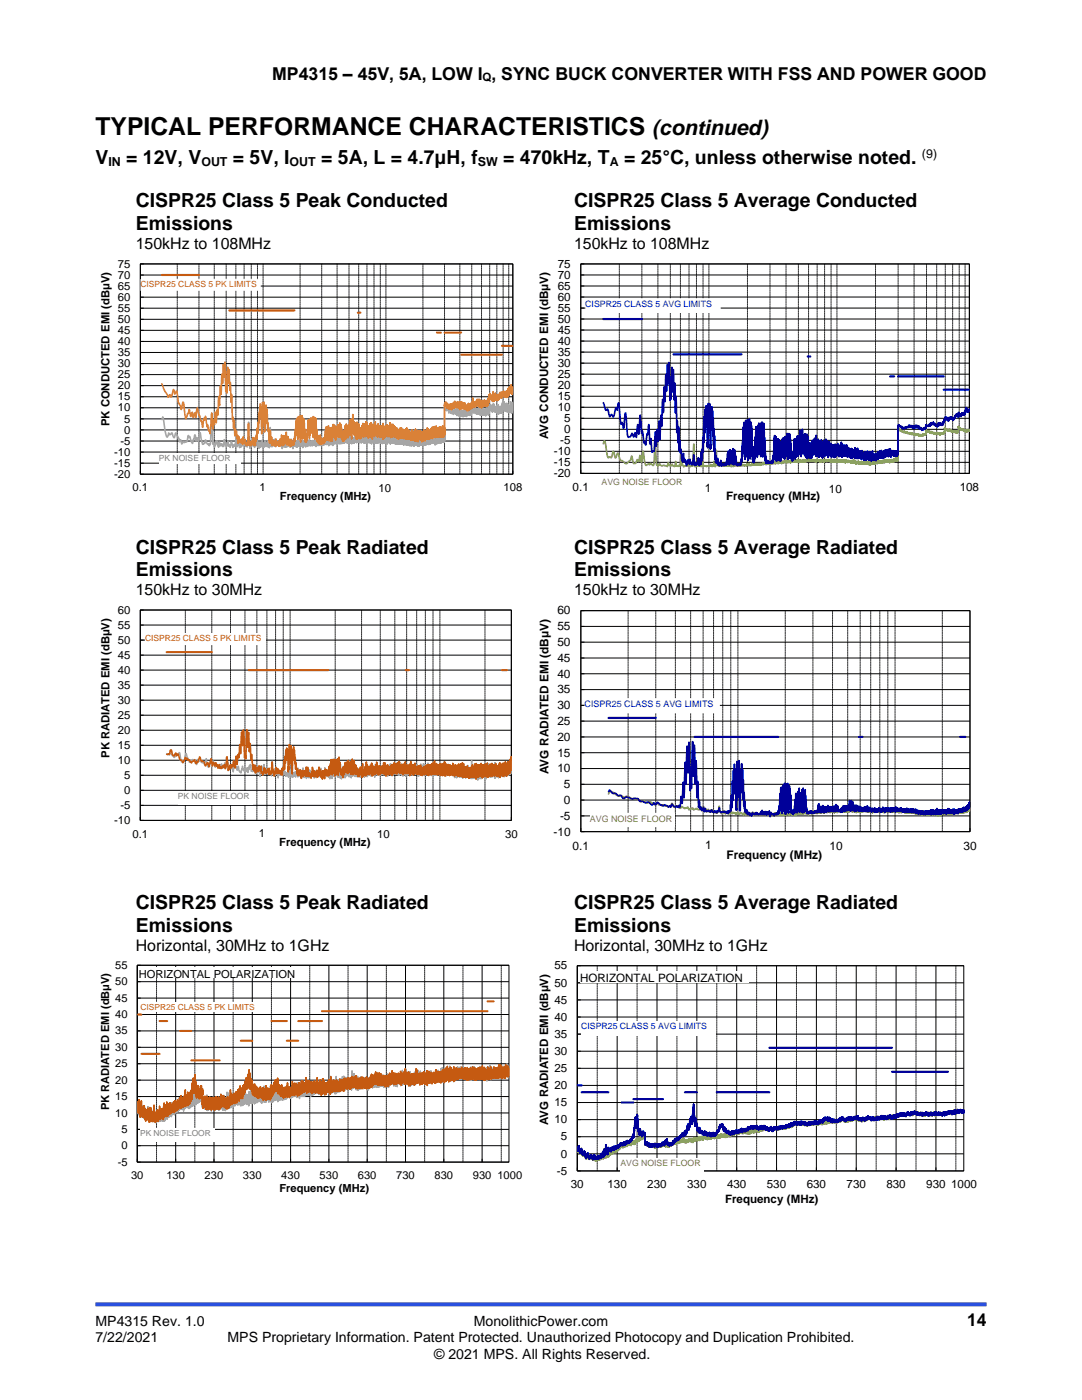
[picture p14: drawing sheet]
<svg xmlns="http://www.w3.org/2000/svg" width="216mm" height="279mm" viewBox="0 0 216 279" stroke-linecap="round" stroke-linejoin="round" font-family="sans-serif">
<defs><g id="words">
<text font-size="4.9" x="19" y="27">TYPICAL PERFORMANCE CHARACTERISTICS</text>
<text font-size="4.2" x="130.1" y="27">(continued)</text>
<g font-size="3.9">
<text x="19" y="32.7">V</text>
<text x="25.2" y="32.7">= 12V, V</text>
<text x="46.5" y="32.7">= 5V, I</text>
<text x="64.1" y="32.7">= 5A, L = 4.7μH, f</text>
<text x="100.4" y="32.7">= 470kHz, T</text>
<text x="124.5" y="32.7">= 25°C, unless otherwise noted.</text>
<text x="27.1" y="41.4">CISPR25 Class 5 Peak Conducted</text>
<text x="114.5" y="41.4">CISPR25 Class 5 Average Conducted</text>
<text x="27.1" y="45.9">Emissions</text>
<text x="114.5" y="45.9">Emissions</text>
<text x="27.1" y="110.5">CISPR25 Class 5 Peak Radiated</text>
<text x="114.5" y="110.5">CISPR25 Class 5 Average Radiated</text>
<text x="27.1" y="114.9">Emissions</text>
<text x="114.5" y="114.9">Emissions</text>
<text x="27.1" y="181.5">CISPR25 Class 5 Peak Radiated</text>
<text x="27.1" y="185.9">Emissions</text>
<text x="114.5" y="181.5">CISPR25 Class 5 Average Radiated</text>
<text x="114.5" y="185.9">Emissions</text>
</g>
<g font-size="3.5">
<text x="54.3" y="16">MP4315 – 45V, 5A, LOW I , SYNC BUCK CONVERTER WITH FSS AND POWER GOOD</text>
<text x="193" y="264.5">14</text>
</g>
<g font-size="3.2">
<text x="27.1" y="49.7">150kHz to 108MHz</text>
<text x="114.5" y="49.7">150kHz to 108MHz</text>
<text x="27.1" y="118.7">150kHz to 30MHz</text>
<text x="114.5" y="118.7">150kHz to 30MHz</text>
<text x="27.1" y="189.7">Horizontal, 30MHz to 1GHz</text>
<text x="114.5" y="189.7">Horizontal, 30MHz to 1GHz</text>
</g>
<g font-size="2.8">
<text x="19" y="264.5">MP4315 Rev. 1.0</text>
<text x="19" y="267.9">7/22/2021</text>
<text x="45.4" y="267.9">MPS Proprietary Information. Patent Protected. Unauthorized Photocopy and Duplication Prohibited.</text>
<text x="94.6" y="264.5">MonolithicPower.com</text>
<text x="86.6" y="271.2">© 2021 MPS. All Rights Reserved.</text>
</g>
<g font-size="2.5">
<text x="21.6" y="33">IN</text>
<text x="40.2" y="33">OUT</text>
<text x="57.8" y="33">OUT</text>
<text x="95.3" y="33">SW</text>
<text x="121.7" y="33">A</text>
<text x="184" y="31.5">(9)</text>
</g>
<g font-size="2.4">
<text x="111.2" y="125.8">55</text>
<text x="111.2" y="122.6">60</text>
<text x="111.2" y="128.9">50</text>
<text x="111.2" y="135.2">40</text>
<text x="111.2" y="132.1">45</text>
<text x="111.2" y="141.5">30</text>
<text x="111.2" y="138.4">35</text>
<text x="111.2" y="147.8">20</text>
<text x="111.2" y="144.7">25</text>
<text x="109.4" y="154.4" transform="rotate(-90 109.4 154.4)">AVG RADIATED EMI (dBµV)</text>
<text x="111.2" y="154.1">10</text>
<text x="111.2" y="151">15</text>
<text x="112.5" y="160.4">0</text>
<text x="112.5" y="157.3">5</text>
<text x="110.4" y="166.7">-10</text>
<text x="111.7" y="163.6">-5</text>
<text x="114.2" y="169.6">0.1</text>
<text x="140.7" y="169.4">1</text>
<text x="145" y="171.4">Frequency (MHz)</text>
<text x="165.5" y="169.7">10</text>
<text x="192.2" y="169.6">30</text>
</g>
<g font-size="2.3">
<text x="96.3" y="16.2">Q</text>
<text x="23.5" y="53.4">75</text>
<text x="111.3" y="53.4">75</text>
<text x="23.5" y="57.8">65</text>
<text x="23.5" y="55.6">70</text>
<text x="111.3" y="57.8">65</text>
<text x="111.3" y="55.6">70</text>
<text x="23.5" y="64.4">50</text>
<text x="23.5" y="62.2">55</text>
<text x="23.5" y="60">60</text>
<text x="111.3" y="64.4">50</text>
<text x="111.3" y="62.2">55</text>
<text x="111.3" y="60">60</text>
<text x="23.5" y="71.1">35</text>
<text x="23.5" y="68.9">40</text>
<text x="23.5" y="66.7">45</text>
<text x="111.3" y="71">35</text>
<text x="111.3" y="68.8">40</text>
<text x="111.3" y="66.6">45</text>
<text x="23.5" y="77.7">20</text>
<text x="23.5" y="75.5">25</text>
<text x="23.5" y="73.3">30</text>
<text x="111.3" y="77.6">20</text>
<text x="111.3" y="75.4">25</text>
<text x="111.3" y="73.2">30</text>
<text x="23.5" y="82.1">10</text>
<text x="23.5" y="79.9">15</text>
<text x="111.3" y="82">10</text>
<text x="111.3" y="79.8">15</text>
<text x="21.8" y="85.1" transform="rotate(-90 21.8 85.1)">PK CONDUCTED EMI (dBµV)</text>
<text x="24" y="88.7">-5</text>
<text x="24.8" y="86.5">0</text>
<text x="24.8" y="84.3">5</text>
<text x="109.4" y="87.7" transform="rotate(-90 109.4 87.7)">AVG CONDUCTED EMI (dBµV)</text>
<text x="111.8" y="88.6">-5</text>
<text x="112.6" y="86.4">0</text>
<text x="112.6" y="84.2">5</text>
<text x="22.8" y="95.4">-20</text>
<text x="22.8" y="93.2">-15</text>
<text x="22.8" y="90.9">-10</text>
<text x="110.5" y="95.2">-20</text>
<text x="110.5" y="93">-15</text>
<text x="110.5" y="90.8">-10</text>
<text x="26.4" y="98.1">0.1</text>
<text x="51.8" y="98">1</text>
<text x="55.8" y="99.8">Frequency (MHz)</text>
<text x="75.5" y="98.3">10</text>
<text x="100.5" y="98.1">108</text>
<text x="114.3" y="98">0.1</text>
<text x="140.7" y="98.1">1</text>
<text x="144.9" y="99.7">Frequency (MHz)</text>
<text x="165.4" y="98.4">10</text>
<text x="191.5" y="98">108</text>
<text x="23.5" y="125.5">55</text>
<text x="23.5" y="122.5">60</text>
<text x="23.5" y="131.5">45</text>
<text x="23.5" y="128.5">50</text>
<text x="23.5" y="137.5">35</text>
<text x="23.5" y="134.5">40</text>
<text x="23.5" y="143.5">25</text>
<text x="23.5" y="140.5">30</text>
<text x="23.5" y="149.5">15</text>
<text x="23.5" y="146.5">20</text>
<text x="21.8" y="151.3" transform="rotate(-90 21.8 151.3)">PK RADIATED EMI (dBµV)</text>
<text x="23.5" y="152.5">10</text>
<text x="24.8" y="155.5">5</text>
<text x="24" y="161.5">-5</text>
<text x="24.8" y="158.5">0</text>
<text x="22.8" y="164.5">-10</text>
<text x="26.4" y="167.2">0.1</text>
<text x="51.7" y="167">1</text>
<text x="75.3" y="167.2">10</text>
<text x="100.8" y="167.2">30</text>
<text x="55.7" y="168.9">Frequency (MHz)</text>
<text x="110.6" y="196.9">50</text>
<text x="110.6" y="193.5">55</text>
<text x="115.8" y="196">HORIZONTAL POLARIZATION</text>
<text x="110.6" y="203.7">40</text>
<text x="110.6" y="200.3">45</text>
<text x="110.6" y="207.1">35</text>
<text x="110.6" y="214">25</text>
<text x="110.6" y="210.5">30</text>
<text x="110.6" y="220.8">15</text>
<text x="110.6" y="217.4">20</text>
<text x="109.4" y="224.5" transform="rotate(-90 109.4 224.5)">AVG RADIATED EMI (dBµV)</text>
<text x="110.6" y="224.2">10</text>
<text x="111.9" y="227.6">5</text>
<text x="111.9" y="231">0</text>
<text x="111.1" y="234.4">-5</text>
<text x="113.9" y="237.2">30</text>
<text x="121.2" y="237.2">130</text>
<text x="129.2" y="237.2">230</text>
<text x="137.1" y="237.2">330</text>
<text x="144.7" y="240">Frequency (MHz)</text>
<text x="145.1" y="237.2">430</text>
<text x="153" y="237.2">530</text>
<text x="161" y="237.2">630</text>
<text x="168.9" y="237.2">730</text>
<text x="176.9" y="237.2">830</text>
<text x="184.8" y="237.2">930</text>
<text x="189.8" y="237.2">1000</text>
</g>
<g font-size="2.2">
<text x="23" y="196.6">50</text>
<text x="23" y="193.4">55</text>
<text x="27.7" y="195.1">HORIZONTAL POLARIZATION</text>
<text x="23" y="203.2">40</text>
<text x="23" y="199.9">45</text>
<text x="23" y="209.7">30</text>
<text x="23" y="206.4">35</text>
<text x="23" y="213">25</text>
<text x="21.8" y="221.6" transform="rotate(-90 21.8 221.6)">PK RADIATED EMI (dBµV)</text>
<text x="23" y="219.5">15</text>
<text x="23" y="216.3">20</text>
<text x="23" y="222.8">10</text>
<text x="24.2" y="226.1">5</text>
<text x="23.5" y="232.6">-5</text>
<text x="24.2" y="229.4">0</text>
<text x="26.2" y="235.3">30</text>
<text x="33.2" y="235.3">130</text>
<text x="40.8" y="235.3">230</text>
<text x="48.5" y="235.3">330</text>
<text x="55.8" y="238">Frequency (MHz)</text>
<text x="56.1" y="235.3">430</text>
<text x="63.8" y="235.3">530</text>
<text x="71.4" y="235.3">630</text>
<text x="79.1" y="235.3">730</text>
<text x="86.7" y="235.3">830</text>
<text x="94.4" y="235.3">930</text>
<text x="99.3" y="235.2">1000</text>
</g>
<text font-size="1.8" fill="#009" x="116.7" y="141">CISPR25 CLASS 5 AVG LIMITS</text>
<text font-size="1.8" fill="#77933c" x="117.7" y="164.1">AVG NOISE FLOOR</text>
<g font-size="1.7" fill="#c55a11">
<text x="28" y="57.3">CISPR25 CLASS 5 PK LIMITS</text>
<text x="28.9" y="128">CISPR25 CLASS 5 PK LIMITS</text>
<text x="28" y="201.6">CISPR25 CLASS 5 PK LIMITS</text>
</g>
<g font-size="1.7" fill="#009">
<text x="116.8" y="61.2">CISPR25 CLASS 5 AVG LIMITS</text>
<text x="116" y="205.4">CISPR25 CLASS 5 AVG LIMITS</text>
</g>
<g font-size="1.7" fill="#7f7f7f">
<text x="31.7" y="92.1">PK NOISE FLOOR</text>
<text x="35.5" y="159.5">PK NOISE FLOOR</text>
<text x="28" y="226.8">PK NOISE FLOOR</text>
</g>
<g font-size="1.7" fill="#77933c">
<text x="120" y="96.8">AVG NOISE FLOOR</text>
<text x="123.8" y="232.8">AVG NOISE FLOOR</text>
</g>
</g></defs>
<path d="M19 260.3h177.8" fill="none" stroke="#1c4eff" stroke-width=".8" stroke-linecap="butt"/>
<g fill="#fff">
<path d="M19.5 50.4h85.6v50.9h-85.6z" fill-rule="evenodd"/>
<path d="M28 52.7h74.3v41.9h-74.3z" fill-rule="evenodd"/>
</g>
<g fill="none" stroke="#000" stroke-width=".2">
<path d="M28 52.7h74.3v41.9h-74.3zM28 54.9h74.3M28 57.1h74.3M28 59.3h74.3M35.4 52.7v41.9M39.7 52.7v41.9M42.8 52.7v41.9M45.1 52.7v41.9M47.1 52.7v41.9M48.7 52.7v41.9M50.1 52.7v41.9M51.4 52.7v41.9"/>
<path d="M52.5 52.7v41.9M59.9 52.7v41.9M64.2 52.7v41.9M67.3 52.7v41.9M69.6 52.7v41.9M71.6 52.7v41.9M73.2 52.7v41.9M74.6 52.7v41.9M75.9 52.7v41.9M77 52.7v41.9M84.4 52.7v41.9M88.7 52.7v41.9"/>
<path d="M91.8 52.7v41.9M94.1 52.7v41.9M96.1 52.7v41.9M97.7 52.7v41.9M99.1 52.7v41.9M100.4 52.7v41.9M101.5 52.7v41.9M28 61.5h74.3M28 63.7h74.3M28 65.9h74.3M28 68.1h74.3M28 70.3h74.3"/>
<path d="M28 72.6h74.3M28 74.8h74.3M28 77h74.3M28 79.2h74.3M28 81.4h74.3M28 83.6h74.3M28 85.8h74.3M28 88h74.3M28 90.2h74.3M28 92.4h74.3"/>
</g>
<path d="M102.3 81.8v-.6v.8v-1.7v1.6l-.1-1.1-.1 1.6-.1-1.8-.1 1.6v-.7v.5v-1.8v2.1v-1l-.1 .8-.1-.9v.9l-.1-1.1-.1 1.2-.1-1.5-.1 1.4v-1.3v1.4l-.1-1.4v1.2l-.1-1.5v1.7v-1.4v1.1v-1l-.1 1v-.9v.8l-.1-.8v1.1l-.1-1.2v1.1v-1.4l-.1 1.2-.1-1.5v1.5l-.1-1.3-.1 1.1v-1.7v1.7l-.2-1.2v1.6v-1.1v1.4l-.1-1.3v1.2v-.9v1.1v-1.2l-.1 1.2v-1.4v1.4l-.2-1.1v.9v-.8l-.1 1v-1.1v1.2l-.1-1.1-.1 1.2-.1-1.8-.1 1.6v-1.4l-.1 1.3-.1-1.2-.1 1.2v-1.1l-.1 1v-.9v.6l-.1-.5v.8v-.8l-.1 .7v-1l-.1 1v-1.2l-.1 1.1v-1.4l-.1 1.1v-1.1v1.5l-.1-1v1l-.1-1.2v1.3l-.1-1.1-.1 .7-.1-1v1.1l-.1-1.2v1.1v-.6l-.1 .5v-.6l-.1 .5v-.5v1.3l-.1-.7v1.1l-.1-1.4-.1 1.2-.2-1.1v1.3v-1.4l-.1 1.5v-1.2l-.1 1.3v-1.1v.8l-.1-.8v.8l-.1-.8v.9l-.1-1-.1 .8v-.9v1l-.1-.7v.8v-1l-.1 .9v-1.4l-.1 1.6-.1-1.5v1.3l-.1-1-.1 1.2-.1-1.1-.1 .9v-.6l-.1 .5v-1.3l-.1 1.3v-1.1l-.1 1.1-.1-1v.8l-.1-.7v.9v-.7l-.1 .7-.1-1-.1 .8v-.8l-.1 .9-.1-1.1v.8v-.5v.3l-.1-1v1.2l-.1-1.1v1.1v-.9l-.1 1.2v-1.2l-.1 .8-.2-.9-.1 1.5v-.8v.9l-.1-.8-.1 .9-.2-1.2v1.2l-.1-1.2v1l-.1-.9-.1 .9v-1.1v1.2l-.1-.3v.4v-.7l-.1 .6v-.8v1.1l-.1-1.1-.2 1v-1.1v1.1l-.1-1.1-.1 1.2v-1.4l-.1 1.2-.1-.7v1v-1.3l-.1 1.1-.1-.8v.8v-1.1l-.1 1v-.5l-.1 .6v-.7l-.1 .7-.1-1.2-.1 1.3-.2-1.3v.8l-.1-1.1v1.4l-.2-1.1v1.1l-.1-1.1-.1 .9-.1-.9v.8l-.1-1-.1 .9v-.6l-.1 .6v-.7l-.1 .9-.2-.9v.8l-.2-1.5v1.4l-.1-1v1l-.1-.7v.1v-.3l-.1 .7-.2-.9v1l-.2-1.2-.1 .7v-1l-.2 1.1-.1-1.1-.1 1-.1-1.1-.2 7.5v-1.9v1.7l-.1-1.4-.1 1.3v-1.4v1.6l-.1-1.4v1.3v-1.2l-.1 1.2-.1-1.2v1.3l-.1-1.4v1.5v-1.4l-.1 1.5-.1-1.5v1.3v-1.3l-.1 1.2v-1v1v-.9v.8v-1.3v1.7l-.1-1.6-.1 1.5v-2v1.8v-.7v.8v-.9v1v-1.7v1.6v-.9l-.1 1v-1.5l-.1 1.7-.1-1.6v1.6l-.1-1.3v1.4l-.1-1.5v1.1v-1.3l-.2 1.9v-1.8v1.1l-.1-1.2v1.4v-1.6l-.1 1.7v-1.7v1.6v-1.4l-.1 1.4v-1.3l-.1 1.3v-1.7v1.8l-.1-1.6v1.6l-.1-1.2v1.2l-.1-1.3v1.1v-1.3v1.4v-1.1v1.2l-.1-1.2v1.3l-.1-1.3v1.3v-1l-.1 .8v-1.1v1.4v-2l-.1 2v-1.3l-.1 1.4v-1.2v1v-1v.9v-1.3v1.6l-.2-1.5v1.2v-1.1v1.2v-1.2l-.1 1.3v-1.4v1.3v-1.6l-.1 1.6v-1.4l-.1 1.5v-1.4v1.2v-1.1v1.2v-1.2l-.1 1.5v-1.4l-.1 1.2-.1-1.4v1.5v-1.4l-.1 1.5-.1-1.8v1.8l-.2-1.5v1.4v-1.3l-.1 1.4v-1.3l-.1 1.3v-.9v.8v-1.1v1.1l-.1-1.2v1.3l-.1-1.3-.1 1.2v-1.3v1.4l-.1-1.4-.1 1.6-.1-1.6-.1 1.4v-1.2v1v-1.3l-.2 1.8-.1-1.9v1.6v-1.2l-.1 1.3v-1.7l-.1 1.6v-1.7l-.1 1.6-.1-1.5v1.6v-1.7v1.4l-.1-.9v1.2v-1.2l-.1 1.5v-1.4l-.1 1.1v-1.2v1.1l-.1-1.1v1.3v-1.4l-.1 1.3v-1.4v1.3l-.1-1.1v1.2v-1.3l-.1 1.3v-1.9l-.1 2.1v-1.4v.9v-1v1.3l-.1-1.3v1.4l-.1-1.5v1.4v-1.3l-.1 1.4v-1.7l-.1 1.6-.1-1.8v1.3v-.9l-.1 1.3v-1.5v1.4v-.9v1l-.1-1.3v1.4l-.1-1.4v1.4v-1.3v1.1l-.1-1.3v1.4l-.1-1.3-.1 1.3v-.8v.7v-1.2l-.1 1.2v-1.3v1.3l-.1-1.6v1.7v-1.5l-.1 1.6-.1-1.6v1.5l-.1-1.3-.1 1.2v-1.2l-.1 1.2-.1-1.3v1.2v-.9l-.1 .9-.1-.4v.3v-1v1.2v-2l-.1 2v-1.7v1.7l-.1-1.4-.1 1.5v-1.4l-.1 1.2v-1.1v1.2l-.1-1.5v1.3l-.1-1v1.1l-.1-1.2v1.2v-1.2l-.1 1.2v-1.1v1v-1.5l-.2 1.7-.1-1.2v1v-1.6v1.6v-1.2l-.1 1.3-.1-1.3v1.2v-.9l-.1 .8v-1.5v1.5l-.1-1.4-.1 1.5v-2v1.7v-.7l-.1 1v-1.3l-.1 1.3-.1-1.3v1.1v-1.2l-.1 1.6-.1-1.5v1.2v-1.1l-.1 1.1-.1-1v1v-1v.8v-.7l-.1 .9v-1.6v1.5v-1.6l-.1 1.8v-1.5l-.1 1.4v-1.2v1.5v-1.3l-.1 1-.1-1.5-.1 1.5-.1-1.2v1v-.7v.9v-1.1l-.1 1.1-.1-.9v1l-.1-1.3v1.2v-1.3l-.1 1.4-.1-1.7-.1 1.8v-1.1l-.1 1.1v-1.5v1v-.4l-.1 .5v-.8v1l-.1-1.2-.1 1.4v-1.3v1.1l-.2-1.3v.9v-1l-.1 1.4v-1.4l-.1 1.4v-1.5l-.1 1.6-.1-1.3-.1 1.1v-1v1.1v-.9l-.1 1v-.8v.6v-.8l-.1 .9-.1-.9-.1 1v-1.3l-.1 1.3v-1.5l-.1 1.1v-.7v.9v-1.1l-.1 1.1v-1.5v1.5l-.1-1.1-.1 1.1v-1v1.1l-.1-1.5-.1 1.7v-1.4v1.2l-.1-1.2-.1 1.2-.1-1.2-.1 1.2v-1.1l-.1 1v-1.6v1.7v-.8l-.1 .7v-1l-.1 1.1-.1-1.1v1l-.1-1-.1 1.2-.1-1.5v1.3v.1l-.1-1.1-.1 1.1v-1.7v1.5l-.1-1.1v1.2l-.1-.9v1.1l-.1-1.3-.1 1.1v-1.1l-.1 1.1-.1-1.1-.1 1.2-.1-1.6v1.4l-.1-1.2-.1 .9v-1.2v1.8v-1.7l-.1 1.4v-1.1l-.1 1.1v-.9l-.1 .9v-.7v.4v-1.1l-.1 1.4v-1.1l-.1 1.2v-1.1l-.1 1.2-.1-1.4v1.2v-1.1l-.2 1.1v-1.1l-.1 1.1-.1-.8v1l-.1-1-.1 1.1-.1-.9v.6l-.1-.6v.8v-1.1l-.1 1.3v-1.3l-.1 1.3v-1.1l-.1 .9v-1.4l-.1 1.5-.1-.7-.1 .5v-.9v.7v-.9l-.1 1v-1.3v1.6l-.2-1.4v1.4v-.8l-.1 .8-.1-.7v.4v-.9l-.1 1.1v-1.4l-.1 1.3v-.7l-.1 .8-.1-.9v1l-.1-1.4-.1 1.4v-.9l-.1 .8-.1-.9v1.1l-.1-1.2-.1 1.2-.1-1v.9l-.1-.7v.5v-1.4l-.1 1.8-.1-1v.8l-.1-1-.1 1.1v-1.3l-.1 1v-.8v1l-.1-.7-.1 .9-.1-1.4v1.5l-.1-2-.1 1.6-.1-.5v.7l-.1-1.1-.1 1v-1.4l-.1 1.7-.1-1.6-.1 1.8v-1.5l-.1 .9v-.7l-.2 1.2-.1-1.2-.1 .7v-1v1.3l-.1-.9v1.1l-.1-1.3-.1 1.4-.1-1.3-.1 1v-1.2l-.1 1.1v-1.5l-.1 1.7v-.8l-.1 .7v-.5l-.1 .3v-1l-.1 1.2-.1-1v1.2l-.1-1.2-.1 .9v-1.1l-.1 1.5v-.8l-.1 .6v-.8l-.1 .8-.2-1v1.3l-.1-1.9v1.7l-.1-1.1-.1 1.2v-.9l-.2 .7-.1-.5v.7l-.1-.9-.1 .8v-1.2l-.1 1.3v-1v.9l-.1-1.2-.1 1.5v-1.4l-.1 1.2-.1-.8-.1 .6v-.7v.8l-.1-.5-.1 .5v-.5l-.1 .5v-.9l-.1 1.1-.1-1v.8l-.1-.3-.1 .4v-.6v.7l-.1-.8-.1 .8-.1-1.3-.1 1.2-.2-.9v1.1l-.2-1.4-.1 1.4v-1.1l-.1 1.2-.1-.6v.4l-.1-1.1-.1 .8-.1-.8-.1 .9v-.5v.8l-.1-.6v.8l-.1-1.4-.1 1.1-.1-1-.1 1v-.7v.6l-.1-.6-.1 .3v-.8l-.2 1.3-.2-1.2v.8l-.1-.6v1.2l-.1-.8-.1 .5v-1v1.2l-.1-1.1-.3 .9v-1l-.1 1.1-.1-1.3-.1 1.7v-.7v.2v-.4l-.1 .6-.1-.7v.5v-.9l-.2 .8v-.5l-.1 .9v-1.1l-.1 .9-.2-1-.1 .9v-1.1l-.1 .8-.1-.8v1.2v-.7l-.1 .8-.1-.6-.1 .5-.1-1.3-.1 1.4v-.7l-.1-.1v.6l-.1-.7v.7l-.2-.5-.1 1-.1-1.1-.1 .7-.1-.5-.1 .5-.1-.6-.1 .5-.1-.9-.1 .4v-.3v.5l-.1-.5-.1 .6-.1-.9-.1 1-.1-.7v.9l-.1-.6v.6l-.1-1.4-.2 1.3v-1.1v.7l-.1-.2-.2 .7v-.6v.7l-.1-1.9-.1 1.7-.2-3.7-.2 4.1-.2-1.5-.2 1.3v-.9l-.1 .7v-.6l-.1 .6v-.6l-.2 .7v-1.1l-.1 1.2-.1-.5-.1 .5v-.5l-.1 .4v-.4l-.1 .7-.1-1.6-.1 1.3-.2-.6-.1 .7v-.9l-.2 1.2-.1-1-.1 .8-.2-1.5-.1 1.2v-.5l-.1 .4-.2-.7-.1 1.1-.2-.8v.5l-.2-1-.1 .9-.1-1.3v1.4v.1l-.1-.6-.2 1-.3-5.2-.2 4.6v-.2l-.1 .5-.1-.8-.2 .7-.1-1.1-.1 .9-.2-.6-.3 .7-.1-.9-.1 1.1-.1-.9-.2 1-.2-1-.1 .4-.1-.8-.1 1.3-.2-2-.1 1.9-.2-.4-.4 .6-.2-1.2-.3 1.2-.2-.6-.1 .3-.1-1-.3 1.1-.2-.3v-.6l-.1 .3-.1-.8-.2 1.4-.1-.5-.1 .5-.2-.5-.1 .3-.1-.4-.1 .4-.1-.7-.2 1.1-.3-1.3-.1 .4v-.4l-.4 1.2-.2-1.2-.1 .7-.1-.5-.1-3.6-.3 3.9-.2 .4-.1-.3-.1 .2-.1-.2h-.2l-.3-.8-.2 .7v-.1l-.4 .3-.4-2.4-.4 1.8-.2-.3-.1-.5-.2 .7-.2-1.2-.5 1.7-.5-1.4-.2 .2-.1-.4-.3 1.3-.3-.1-.3 .2-.2-.1-.2 .4-.3-.8-.2 .4-.1-.7-.6-1.1-.4 1-.4-1-.4 .4h-.1l-.1-.4-.3 .8a4.4 4.4 0 0 1-.6-2.3l-.3-1.7-.2 .5" fill="none" stroke="#a6a6a6" stroke-width=".32"/>
<path d="M32.3 54.9h7.4M45.7 62h13.1M71.4 62.4h.5M87.2 66.4h.8M88.7 66.4h3.3M92 70.8h8.1M100.1 69h2.2" fill="none" stroke="#c55a11" stroke-width=".42"/>
<path d="M32.3 76.6l.6 1.6 .5 .5 .1 .6 .4-.6 .2 .5h.1l.4-1.5 .3 .9 .3-.6 .4 2.3 .4 .8 .2 .6 .3-1.5a5.7 5.7 0 0 1 .4 2.7l.2 .7 .3-1.1h.2l.1-.8 .4 1.4 .3-.8 .1 1 .4-.9 .2 .9 .3-2 .2 1.4 .5 1.4h.2l.1 1.2 .2-1.8 .2 .4 .2-.8 .3 2.1 .2-.4 .1 1.1 .2 .1 .1 .6 .4-4.2 .1 3.2 .2-1.8 .2 .9 .2-2.5 .2 2.2 .1-2.6 .1 1 .1-.3 .2-3.4 .1 1.9v-.3l.2-3.7 .1 1.7 .2-4.1 .1 1.9 .2-3.8 .1 2.6 .2-3 .2 5.8 .1-.9v1.3l.2-5.2 .2 3.2 .1-2.8 .2 4.2 .1-1.6 .1 4 .1-1.6v.2l.2 4.8v-.5l.2 2.2 .1-1.6 .1 .4 .1 2.8 .1-1.4 .1 1.1 .1-.6 .1 1.5 .1-.7 .1 1.6 .1-1.4 .2 1.1 .1-.5 .1 .6 .1-.4 .1 .5 .1-.9 .1 1.2 .2-1.6v1.3l.2-.1v.2l.1-.8 .3 1.2v-.5l.1 .2 .1-.2v.5l.2-4.4 .2 4.4 .1-.9 .2 1v-.4l.1 .2 .3-1.5 .2 1.7 .2-1.6 .1 1.5 .2-2.1v.8l.2-2.2v1.1l.1-2.2 .1 1.2 .1-3.1v2l.1-3.2 .1 2 .1-2.6v2.8l.1-2.2v.2l.1 5.2 .2-6.3 .1 3.3v.5v-1.3l.1 1.5 .1-4 .1 5.9 .3-5.4v2.9l.1-2.1 .1 3v-1.9l.1 3.1 .1-1.4 .3 4 .1-2.6 .1 2.6 .1-.5v.6l.1-1.3 .1 1.6v-.4v.4l.1-.3v.1l.1-.8 .1 1.1 .1-.9v.7l.1-.7 .2 1.1 .1-1.5v1.3l.1-.5 .1 .4v-.5l.1 .5v-.6l.1 .7 .1-.5v.6v-1l.1 1 .1-.5v.6l.1-1.5v.8l.1-.5v.5l.1-.8v.8l.1-1.6 .1 2.1 .1-1.4 .1 1.3 .1-1.9v2l.1-1.9 .1 1.7v-1.4l.2 1.1 .1-2.2 .1 2.5 .2-1.6v1.1l.1-1v.8l.1-.4v1.3v-1.3l.1 1.1v-.9l.2 1.3 .1-1.2v1.2l.1-1.4v1.2l.2-.9 .1 .8 .1-.6 .1 .4v-.4l.1 .6 .1-1.8 .1 1.1 .1-2.5v1.4v-2.3l.1 1.7 .1-2.7v1.9l.1-2.1 .1 4.2 .2-4.6 .1 3.5 .1-3.6v4.3l.1-4.2 .1 5.1v-5.3l.1 3.9 .2-3.9 .1 4.6 .1-4.1v2.1l.1-1.9v2.5l.1-2.3v2.1v-1.5l.2 3.8 .1-1.1 .1 1 .2-1.5v.8l.1-1.8v1.1l.1-1.9v1.4v-2.4l.2 3.7 .1-3.5 .1 1.7v-2.1l.1 2.8 .1-3v3l.1-2.8v2.4l.1-1.9 .1 2.1v-2.6l.1 3.6v-4.1l.1 3.3 .1-3.1v2.3v-1.9l.1 4 .2-4.3 .2 4v-.8l.1 1.6 .1-1.2v1.2l.1-1.3v1.5l.2-1.1v1.3v-1.4l.2 1.3v-.3v.1v-1.5v1.8l.1-1 .1 1.1v-1.3v1l.1-.8 .1 .9v-.9l.1 .9v-.8l.1 .9 .1-1.2 .1 1 .2-2.4 .1 1.4v-1.9v1.8l.1-2.1 .2 2.7 .1-2.7 .1 2.6v-2.8l.1 3v-2.2l.1 1.8v-2.2l.1 2.2v-1.9v1.7l.1-1.5v2.2l.1-2.7v2.6l.1-2.5 .1 2.2v-2.2l.1 2.5 .1-2.9 .1 1.8v-2.2l.2 2.6v-2.5l.2 2.7v-2.2l.1 2.5v-2.7l.1 2.5v-2.5l.1 2.2v-2.2v1.9l.1-1.9v1.7l.1-1.5v1.7l.1-2.2 .1 2.5 .1-2.4v2.3l.1-2.8v2.8l.2-2.5 .2 2.8v-1.3l.2 1.8v-1.9v1.8l.1-1 .1 1.2 .1-2.1v1.6l.1-2v1.3v-1.9l.2 2.6 .1-2.9v2.3l.1-1.7 .1 1.6v-1.8l.1 1.7v-1.9v2.4l.1-2.4 .1 2.1 .1-2.2v1.7v-.6v.4l.1-2.1v2l.1-2.3v1.7v-1.8l.1 3 .1-2.8v1v-.9l.1 3.5v-3.8v-.2l.1 2.8 .1-3.7v3.2l.1-1.8v2v-1.5l.1 1.7v-2.2v2.7l.2-1.6v1.6l.1-2.4 .1 2.2v-1.7l.1 2.7v-2.7v.9v-1.2l.1 2.9v-3.2l.1 3.3 .1-3.1v2l.1-1.6 .1 1.4v-1.6v1.7l.1-1.6v2.7l.1-2.1 .1 2.2v-2.2l.1 2v-1.9l.1 1.6 .1-2.1 .1 1.8 .1-2.3 .1 2.7 .1-2.1v1l.1-1.1v1.9v-2.3v1.9l.1-1.9v1.8l.2-1.8v2.5l.1-2.9v2.6l.1-2.2 .1 2v-2.1l.1 2.3v-1.7v1.6l.1-1.4v.3v-.2v2.1v-2.5l.1 2v-1.8l.1 2.1 .2-2.7v2.5l.1-2.7 .1 2.3v-1.2l.1 1.8v-1.6v1.6l.1-1.3v1.6l.1-3v1.4v-.9v1.3l.1-1.5 .1 2 .1-2.2v2.4l.1-2.3 .1 1.5v-.1v-2l.1 2.6v.1l.1-2v2.1l.1-2v1.8l.1-1.4v1.8l.2-2.6v2.1l.1-1.7v1.7l.1-1.2 .1 1.7 .1-2.1v2.2l.1-2.3v2.2l.1-2.2 .2 2.2v-2l.1 2.4v-3.1l.1 3.1v-2.2l.1 1.8 .1-1.8v1.8l.1-1.9v1.8l.1-2.1v2.2v-1.7v1.6l.1-1.9 .1 1.6v-1.7l.1 1.6v-1.6v1.5l.1-1.8v1.9l.1-1.8v1.6v-1.4v2v-2l.1 2 .1-2 .1 1.6v-1.6l.1 1.8v-2.5l.1 3v-2.8l.1 2.7v-2.1l.1 1.9 .1-1.8 .1 2 .1-2.6v2.1v-1.6l.1 1.8 .1-2v2.1v-2.1l.1 2.2v-2l.1 1.7v-.2v.3v-1.7l.1 1.8v-1.5l.1 1.5 .1-1.6 .1 1.9v-1.9v1.8l.1-1.7 .1 2 .1-1.8v1.3v-1.2v.9v-.7l.1 1.5v-1.6v1.4v-1.5v1.5l.2-1.8v1.8l.1-1.9v1.6v-1.6v1.9l.1-1.9v1.8l.1-1.9v2v-1.7l.1 1.6v-1.4l.1 1.3v-1.4l.1 1.4v-1.5v1.7v-1.7l.1 1.6v-1.5l.1 1.7v-1.6l.1 1.2v-1.3v1.7l.2-1.5v1.6l.1-2v1.9v-.8v.9v-1.9l.1 1.8 .1-2.1 .1 2.2v-1.8l.1 1.9v-1.9l.1 1.8v-1.5l.1 1.6v-1.3v1.2l.1-1.6v1.6l.1-1.3 .2 1.4v-1.1v1.3l.1-1.6 .1 1.4v-1.4v1.4v-1.9l.1 2 .1-1.7v1.8l.1-1.6v1.5l.1-1.6v1.6v-1.5v1.4l.1-1.7 .1 2 .1-2.3v2.2l.1-1.7 .1 1.9 .1-1.8 .1 1.6v-2l.1 2.3 .1-2.1 .1 1.7v-1.2l.1 1.1v-1.3l.1 1.2v-1.5v1.6v-1.7l.1 1.7v-1.3l.1 1.4v-1.5l.1 1.2v-.9v.8v-1.2l.1 2 .1-1.8v1.5v-1.7l.1 1.8 .1-1.8 .1 1.5v-1.9v2l.1-1.9 .1 2.1 .1-2 .1 1.6 .1-1.5v1.6v-1.4v1.3l.1-2.2 .1 1.9 .1-1.7v1.8v-1.6v1.8l.1-1.9v1.6v-1.6l.1 1.9 .1-1.6v1.6v-1.7l.1 1.5 .1-1.6v1.7l.1-2 .1 1.9 .1-1.7v1.4l.1-1.8v2.2v-1.6v1.4l.1-1.7v1.4v-1.2l.1 1.1v-1.4v1.6v-1.9v1.5v-.7l.1 .9v-1.3v1.5v-1.7l.1 1.8 .1-2.1 .1 2.2 .1-2.2 .1 2 .1-1.7v1.8v-1.4l.1 1.3v-1.6v1.6l.1-1.6v1.6l.1-1.7 .1 1.7v-1.8l.1 1.4v-1v1.1v-1.1v1.3v-1.6l.1 1.6v-1.7l.1 1.9v-2v1.8l.1-1.4 .1 1.5 .1-1.4v1.5l.1-1.8v1.6v-2l.2 2.3 .1-2v1.7l.1-1.6v1.4v-6v.3l.1-.8 .1 .8 .1-.8 .1 .8v-.7l.1 1.1 .1-.7v.6l.1-.7 .2 1 .1-.5 .1 .4v-1l.1 .9v-.8v.9l.1-1v1v-1l.1 1.2v-1l.1 .8v-.9v.5v-.6l.1 .8 .2-1.1 .1 1.2 .1-1.4 .1 1.1v-.8l.2 .8 .1-.8v1l.2-1.2v1.1l.1-.7 .1 .7v-.8l.1 1v-1.3l.2 1.5v-1.2l.1 1.1v-1.4l.1 1.2 .1-1.2v.8v-.4v1v-1.2l.1 .9 .1-1v1l.1-.9v1.2l.2-1v.8v-.9l.1 1.2v-1.3l.1 1.3v-.7l.1 .7v-.5l.1 .4 .1-.6v.5v-.6l.1 1.1 .2-1.3v1.2l.1-1.4 .1 1.3v-1.2l.1 1.2 .1-.8 .1 .5v-.9l.1 .9 .1-1.1v.8l.1-.9v.8v-.8l.1 1.1v-1.9l.2 1.7 .1-1v.9l.1-.9 .1 1 .1-1.1v.8l.1-.6v.8l.1-1.1v1.1l.1-1.4v.9v-.6l.2 .9v-1.3l.1 1.5 .2-1.4v1.4l.1-.9v1.1v-1.4v1.2v-.9l.1 .9v-.4v.6l.1-1 .1 1.1 .1-1.5v1.3v-1l.1 1.1 .1-1.2 .1 .9v-1v.8l.1-.7 .1 .8v-1.1v1.3v-1l.1 1 .1-1.1 .1 1.1 .1-1.2 .1 1.1 .2-1.3v1.1v-1.4l.1 1v-1v.9l.1-1.5v.9l.1-1 .1 .8v-.9v1l.1-.9v.8v-.5l.1 .8v-.8l.1 .8v-.8v1v-.9l.1 .8v-.9v.5l.1-.3v.7v-1.1l.1 1.4v-2l.1 1.8 .1-1.1 .1 1.1 .1-1.3v1v-1.3l.1 1.3v-.7l.1 .7v-.7v.8v-.9l.1 1v-1.2l.1 1.3 .1-1 .1 .9 .1-1v.8l.1-.8v.7v-.9l.1 .8v-1v.9l.1-.9v.7v-.9v.9v-.8l.1 .9v-.9l.1 .8v-.6l.1 .9v-1.2l.1 1v-1v.6l.1-.7v.9l.1-1 .2 1.1 .1-1v1.1v-1.2l.1 1v-.9v1l.1-1 .1 1 .1-1.2v1.3v-.8v.5l.1-.8 .1 .9v-.9v.8l.1-1.4v1.5l.1-1v.7v-1l.1 .9v-1.2v1v-1v.9l.1-1.2v1.2l.1-1v.9l.1-.5v.4v-.9l.1 1.2v-1.7l.1 1.8 .1-.9 .1 .7v-.9v.8v-1v.8" fill="none" stroke="#da8137" stroke-width=".32"/>
<g fill="#fff">
<path d="M31.7 90.5h16.3v2.1h-16.3z" fill-rule="evenodd"/>
<path d="M28 55.7h24v2.3h-24z" fill-rule="evenodd"/>
<path d="M107 50.4h89.2v50.7h-89.2z" fill-rule="evenodd"/>
<path d="M115.9 52.7h77.5v41.8h-77.5z" fill-rule="evenodd"/>
</g>
<g fill="none" stroke="#000" stroke-width=".2">
<path d="M115.9 52.7h77.5v41.8h-77.5zM115.9 54.9h77.5M115.9 57.1h77.5M115.9 59.3h77.5M123.6 52.7v41.8M128.1 52.7v41.8M131.3 52.7v41.8M133.8 52.7v41.8M135.8 52.7v41.8M137.5 52.7v41.8M139 52.7v41.8M140.3 52.7v41.8"/>
<path d="M141.5 52.7v41.8M149.1 52.7v41.8M153.6 52.7v41.8M156.8 52.7v41.8M159.3 52.7v41.8M161.3 52.7v41.8M163.1 52.7v41.8M164.5 52.7v41.8M165.8 52.7v41.8M167 52.7v41.8M174.7 52.7v41.8M179.2 52.7v41.8"/>
<path d="M182.4 52.7v41.8M184.9 52.7v41.8M186.9 52.7v41.8M188.6 52.7v41.8M190.1 52.7v41.8M191.4 52.7v41.8M192.6 52.7v41.8M115.9 61.5h77.5M115.9 63.7h77.5M115.9 65.9h77.5M115.9 68.1h77.5M115.9 70.3h77.5"/>
<path d="M115.9 72.5h77.5M115.9 74.7h77.5M115.9 76.9h77.5M115.9 79.1h77.5M115.9 81.3h77.5M115.9 83.5h77.5M115.9 85.7h77.5M115.9 87.9h77.5M115.9 90.1h77.5M115.9 92.3h77.5"/>
</g>
<path d="M193.4 85.8v.1v-.2l-.1 .3-.1-.2v.2l-.1-.2v.3l-.1-.2-.1 .2v-.2v.2l-.1-.3-.1 .3v-.3l-.1 .4v-.4v.2l-.2-.3v.3v-.3l-.1 .3v-.2l-.1 .1-.1-.2v.2l-.1-.3v.3l-.1-.3-.1 .2v-.2l-.1 .2v-.3v.2v-.2l-.1 .2-.2-.4v.2l-.1-.4-.1 1v-.1l-.1 .3v-.3l-.1 .4v-.4l-.2 .3v-.2v.3l-.2-.4v.3v-.3l-.1 .3v-.2l-.1 .2-.1-.3-.1 .3-.1-.3-.1 .3-.1-.4-.1 .2-.1-.3v.3l-.1-.4-.2 .3v-.4v.3l-.1-.1-.1 .2v-.3v.4l-.1-.3v.2l-.2-.4v.2l-.1-.2v.3l-.1-.3v.1l-.2-.2-.1 1.1-.1-.3-.1 .3v-.2v.1l-.1-.1v.2l-.1-.2-.1 .3-.1-.2-.1 .2-.1-.2v.3l-.1-.3-.1 .2-.1-.2-.2 .1v-.2l-.1 .3-.1-.4-.1 .4v-.3v.3v-.2l-.1-.1-.1 .3v-.3l-.1 .2-.1-.3-.1 .3-.2-.4-.1 .3v-.3l-.1 .3-.1-.4-.1 .4-.1-.3-.1 .1-.1-.2-.1 .1-.2-.2-.1 .2v-.3l-.1 .2-.1-.3v1l-.1-.3-.1 .3-.3-.2-.1 .4-.1-.3-.2 .3v-.2l-.3 .2v-.3l-.3 .3-.1-.4-.1 .3-.1-.2v.2l-.2-.3-.1 .2v-.3l-.1 .4v-.2l-.1 .2-.1-.2-.1 .1v-.1h-.1l-.1-.3-.1 .3-.3-.3-.1 .2-.1-.2v.2l-.1-.2v.1l-.1-.1-.1 .1v-.2l-.1 .2-.1-.3-.2 .2v-.2l-.2 .2-.1-.2v.1v-.3l-.2 .4-.3-.4v.2v-.2l-.1 .1-.2-.3v.2l-.1-.2v.1l-.1-.2-.1 .1-.1-.2-.1 6.1-.1-.3v.4v-.4v.5l-.1-.5-.2 .5-.1-.3v.3v-.5v.5l-.1-.3v.4v-.3l-.1 .3v-.3v.3v-.4l-.2 .5v-.4l-.1 .5-.1-.4v.3v-.3l-.2 .3v-.4v.4v-.3l-.2 .4-.1-.4-.1 .5v-.5v.4v-.4l-.1 .4-.1-.4v.4v-.3v.2v-.2l-.1 .2-.1-.3v.4l-.1-.4-.1 .4v-.3v.3l-.1-.3v.3v-.3l-.1 .3-.1-.4v.5l-.1-.4v.4v-.4l-.1 .4v-.3v.3v-.3l-.1 .2v-.2v.2l-.1-.3v.4v-.4l-.1 .4v-.4v.4l-.1-.3-.1 .3v-.3v.4l-.1-.4-.1 .4-.1-.4-.1 .4-.1-.5v.4l-.1-.2-.1 .2v-.3v.4v-.4l-.1 .5-.1-.4-.1 .4v-.4l-.1 .3v-.3l-.1 .5-.1-.4-.1 .4-.1-.5v.4l-.1-.3v.3v-.3l-.1 .3v-.3l-.1 .3v-.3v.4l-.1-.4-.1 .5v-.5v.4l-.1-.3v.4l-.1-.5-.1 .5v-.5l-.1 .5-.1-.3v.3l-.1-.5-.1 .3v-.3v.4l-.1-.4v.4l-.1-.4v.4v-.4v.4l-.1-.4v.4l-.1-.3v.2l-.1-.2v.3v-.4v.3l-.1-.3v.3v-.3l-.1 .4-.1-.4v.4l-.1-.4-.1 .4v-.4v.4v-.3l-.2 .3v-.4v.3l-.1-.4v.4v-.4v.5l-.1-.3-.1 .3v-.4l-.1 .3v-.3l-.1 .3v-.3v.2l-.1-.2-.1 .3v-.3v.3v-.4v.4l-.1-.3-.1 .3v-.4l-.1 .3v-.3l-.1 .5-.1-.5v.5l-.1-.5-.1 .4v-.5l-.1 .4v-.4l-.1 .4v-.6v.5v-.3l-.1 .3-.1-.2v.3l-.1-.4v.3v-.3l-.1 .3v-.2v.2l-.1-.2-.1 .2v-.4v.4l-.1-.3v.3l-.1-.3-.1 .3v-.4l-.1 .3v-.3v.3l-.1-.3-.1 .3v-.3v.4v-.4v.4l-.1-.4v.4v-.4l-.1 .3-.1-.3-.1 .4v-.4l-.1 .4-.1-.5v.4v-.3v.3v-.3l-.2 .3v-.3v.3l-.1-.3v.4l-.1-.4-.1 .2v-.3l-.1 .4v-.4l-.2 .4v-.3l-.1 .2v-.2l-.1 .2v-.2v.2l-.1-.3v.4l-.1-.3v.3l-.1-.4-.1 .4-.1-.4v.5v-.5l-.1 .3v-.4l-.1 .3-.1-.2v.4l-.1-.4-.1 .3-.1-.4-.1 .5v-.4l-.1 .3-.1-.4v.5v-.4l-.1 .3-.2-.3v.4l-.2-.4-.1 .4v-.4v.2l-.2-.2v.3l-.1-.3-.1 .3v-.3l-.1 .3v-.3l-.1 .3v-.3l-.1 .3v-.3v.3l-.1-.3v.3v-.3v.2l-.2-.2-.1 .3v-.3l-.1 .3v-.3v.3l-.1-.3-.1 .3v-.2v.2l-.1-.3-.1 .3v-.3l-.1 .2v-.2l-.1 .4v-.4v.4l-.2-.4v.4l-.1-.4v.3l-.1-.3-.1 .3v-.3l-.1 .2-.1-.3v.4l-.1-.3-.1 .3-.2-.3v.3l-.1-.2-.1 .3v-.4l-.1 .2v-.2l-.1 .2v-.2l-.1 .3v-.3v.3l-.2-.3v.3l-.1-.4-.1 .4-.1-.4v.3l-.2-.2v.3v-.3l-.2 .2v-.2v.3l-.1-.3-.1 .3-.1-.3-.1 .3v-.3l-.1 .3-.1-.2v.3l-.1-.5v.4l-.1-.3-.1 .3-.1-.3v.3v-.4l-.1 .5v-.3l-.2 .3-.1-.2v.2l-.1-.4v.4l-.1-.4-.2 .5v-.4l-.1 .3v-.3v.2l-.1-.3-.1 .2v-.3v.4l-.2-.3-.1 .4v-.2l-.1 .2-.1-.4-.1 .4-.1-.3v.3l-.1-.2-.1 .2v-.2l-.1 .2-.1-.2v.3l-.1-.4-.1 .4-.1-.3-.1 .4v-.5l-.1 .4-.2-.2v.2l-.1-.5-.1 .5-.1-.2-.1 .2v-.2v.2l-.1-.2-.1 .2-.1-.2v.2l-.1-.4-.1 .4-.1-.2v.2v-.2l-.1 .3-.1-.3-.1 .2-.1-.2v.4l-.1-.4-.1 .3-.1-.3-.2 .3v-.2l-.1 .2v-.3l-.1 .4-.1-.3-.1 .2-.1-.3-.1 .3-.1-.2-.1 .3-.2-.3v.3v-.2l-.2 .2v-.2l-.1 .2v-.2l-.1 .3v-.4l-.2 .3-.1-.2v.3l-.1-.3v.2l-.1-.1-.2 .2-.1-.3-.1 .2v-.1l-.1 .3-.2-.4-.1 .5-.2-.5-.2 .4-.1-.2v.3v-.3l-.1 .1-.1-.1-.1 .2v-.2l-.1 .3-.1-.2v.2l-.1-.3v.4v-.2l-.1 .1-.1-.2-.1 .2v-.3l-.1 .3v-.2l-.2 .2v-.2l-.1 .2-.2-.3v.3l-.1-.2v.2v-.2l-.1 .1-.1-.1-.3 .3-.1-.5v.3l-.1-.2-.2 .4-.2-.2v.2l-.1-.3-.2 .3v-.3l-.1 .3-.2-.3-.1 .4-.3-.3-.1 .3-.1-.3-.3 .2v-.3v.3l-.1-.2-.2 .3-.1-.1-.1 .1-.1-.3-.1 .2-.2-.2-.1 .3v-.2l-.1 .1-.1-.1-.1 .2-.1-.3-.1 .3v-.3l-.2 .1-.1 .3-.1-.2-.1 .2-.1-.3-.1 .3-.1-.2-.1 .2-.1-.2v.1l-.1-.1-.1 .1-.2-.2v.2v-.1h-.2l-.1-.2-.1 .2v-.2l-.1 .3-.1-.3-.1 .3-.1-.3-.1 .3-.2-.4v.3l-.2-.3v.2l-.1-.7-.1 .9-.2-.4-.1 .5-.1-.2-.1-1.3-.2 1.2-.1-2.9-.1 2.6-.1 .6-.2-1-.1 .9-.1-.2-.2 .3-.3-.4-.1 .3-.2-.1v.2l-.1-.2-.4 .2-.1-.1h-.5l-.2-.8-.1 .8-.1-.2-.1 .3-.1-.4-.2 .3-.1-.3-.1 .3-.1-.8-.1 .8-.1-.6-.2 .7-.1-.1-.1 .2-.1-.3-.2-4.3-.2 4.4-.2-.1-.3 .2-.3-.2-.1-.4-.2 .5-.3-.1-.4 .3-.3-.7-.1 .4-.2-2.1-.1 2.2-.3-.1-.1 .2-.1-.2-.2 .1-.2-.9-.2 1-.3-.2-.2-.3-.1 .3-.3 .1-.2-.2-.2-.5-.1 .8-.1-.1-.5-.1a.59 .59 0 0 1-1-.4l-.1 .2a.26 .26 0 0 1-.2 .2 .26 .26 0 0 1-.3-.1l-.2-4.1-.4 4.1-.2 .1-.4-.5-.1 .3a.39 .39 0 0 0-.7 .1h-.2l-.2-.8-.2-2-.4 2.3-.3-1.4-.2 1.2-.1 .1-.2-.5-.4 .8h-.4l-.4-1.5-.2 .9h-.2a.66 .66 0 0 1-1 .4l-.4-.3-.3-.1a1.6 1.6 0 0 1-.5-1.2l-.1-.3-.5 1-.4-1.3-.5 1.3-.3-.2-.2 .2-.7-3.3-.2-.1-.1 .6" fill="none" stroke="#86a44a" stroke-width=".33"/>
<path d="M120.4 63.7h7.7M134.4 70.7h13.6M161.2 71.2h.5M177.6 75.1h.8M179.2 75.1h9.1M188.3 77.8h5.1" fill="none" stroke="#009" stroke-width=".44"/>
<path d="M120.4 80.4l.5 1.5 .3-.3 .2 .2 .2 1.4 .3-.5h.2l.3 .5 .5-1.8 .3 .5 .2-1.5 .4 3.6 .1 .7 .3-.4 .2 1.3 .4-3.2 .4 4.2 .2 .7 .4-.2 .3-.6 .3 .7h.1l.2-.9 .3 1 .2-2.6 .3 1.9 .3-3.8 .2 3.7 .2-.5 .3 2.4 .2-.3 .1 .7 .3-2.3 .1 .3 .1-.1 .1-2 .3 3.6v.3l.2-1.1 .2 2.7 .3-.2 .1 .1 .3-3.9 .2 2.9v-.4l.1-3 .2 2.4 .2-4.1 .2 3.7 .2-4.8 .2 2.2 .1-5.4 .1 2.7 .2-4.8 .1-.4 .1 3 .1-5.3 .1-.2 .1 3.4 .2-5.4 .1 3.9 .2-4.3 .2 7.6 .1-2.4 .1 2.2v-.6l.2-5.8 .1 4.9 .2-4.4 .1 6 .1-3.4 .2 6 .1-3.3 .1 7.2 .1-2.3 .2 4.3 .1-3.1 .1 4.7 .1 .1 .1-2.2 .1 2.6 .1-.7 .2 2.3v-.3l.1 .5 .2-1.7 .1 1.4 .1-.3 .1 .7 .1-.4 .2 1 .1-.4 .1 .1 .1-.9 .1 .7 .1-.5 .1 .7 .1-.9 .1 .8 .1-.3 .1 .6 .1-.3 .1 .2 .2-2 .2 2.2 .1-.3 .1 .2 .1-.5v.5l.2-.5 .1 .3 .1-1.3 .2 1.6h.1l.1-1.4 .1 1.2 .1-2.4 .1 1.8 .1-2.4 .1 1.8v-4.2l.1 3 .3-7.3 .1 3.4v-4.8l.1 3.6 .1-4.2 .1 4.3v-3.5l.1 7.4 .1-.9v1.1l.1-8.9 .1 5.3 .1-2.2v2.6l.1-5.6 .1 9 .2-7.5 .1 3.7v-4.6l.1 4.5 .1-3.7v5l.1-3.5 .1 5.4 .1-3.3v4.5l.1-3.1 .1 4.6v-1.9l.1 2.6 .1-1.3 .2 1.5 .1-1 .1 1.3 .2-.2v.1l.1-.3 .1 .5 .1-1 .2 1.1 .1-.4v.2l.2-.2v.2l.1-.3 .1 .4 .1-.4 .2 .3 .1-.5v.4l.1-.7v.7l.1-1.1v.9l.1-1.9v1.8l.1-2.3v2.2l.1-2.3 .1 2.8 .2-3.1v2.6l.1-1.7v1.9l.2-2.6 .1 2.7 .2-3.1v3.2l.1-.7v.8l.2-3.1v2.7v-2.4l.2 2.5v-1.4l.2 1.7 .1-.2v.3l.1-.3v.2l.2-.2v.3v-.3l.1 .3 .2-.3v.2l.1-.5 .1 .5 .1-2.9 .1 1.8v-2.7v2.2l.1-3.3v2.6l.1-4.4v3.2v-4.1l.1 3.5v-4.1l.1 4v-4.3l.2 7.4 .1-7.8 .1 6.1 .1-6.1 .1 7.3 .1-7.3v8l.1-8.1 .1 6.3 .1-6.5 .1 7.9 .2-7.3v4.4l.1-4.1v4.3v-3.9l.1 5.4 .1-2.7v3.6v-2.2l.1 2.8v-2.6v2.9l.1-1.4 .1 1.6 .1-1.2v1v-2.2l.1 1.7v-2.5v1.9l.1-3.2v2.9v-3.6l.1 2.8 .1-4.7v3.3v-.2v-3.1l.2 6v-1.8v1.7l.1-6.2 .1 5.7 .1-6.2v6.1l.1-1.1v1.3v-5.4v-.2l.1 4.2v-4.1l.1 4.1 .1-4.5v6.3v-.7l.1 .6v-6.3v-.3l.1 5.5v-5.7l.2 7 .2-6.7v4.1v-3.5l.1 4.3v-3.2v4.1v-3l.1 3.6v-2.8v3.3l.1-2v2.4v-1.5l.1 2.1 .1-1.1 .1 1.2 .2-.6 .2 .5 .1-.3 .1 .3 .2-.3v.3v-.2l.1 .3 .2-.6v.5l.1-.3v.3l.1-1v.6l.2-3.9v2.5v-3.2v2.8l.1-3.3v3.3v-3.2l.2 4.9 .1-4.7v4.8l.2-4.4v4.3v-3.7l.1 3.5v-1.2v.8l.1-3.7v4.1v-.3v.4v-4l.2 4v-4v3.7l.1-3 .1 3.5v-3.8v2.4l.1-2.5v3.8l.1-3.5 .1 2.6 .1-3.4 .1 3.7 .1-3.9 .1 3.9 .1-3.8v4v-.2l.1 .1v-4v4.1l.1-4.4v3.9l.1-3.4v2.7v-2v2.5l.1-2.8v2.8l.1-3.4v3.4v-4.3l.2 5.2v-4.5v2.7l.1-3.1v4.6l.1-4.9 .1 4.9 .1-4.7 .1 3.2v-2.7v3v-2.5v2.9v-2.1l.1 2.9v-1.7v1.5l.1 .2v-.9v1.1v-.8l.1 1.1v-1.3l.1 1.4 .2-1.8 .1 1v-1v.9v-1.8v1.7l.1-3.2v2.5v-2.7l.1 4 .1-4 .1 3.7 .1-3.8v3.6l.1-1.2v1.1l.1-4 .1 4v-4l.1 4v-3.5l.1 3.1v-3.1v2.9l.1-3.4 .1 2.6v-3.7l.1 4.8 .1-4 .1 4.4v-5.2l.1 4.7 .1-4.9v4.3l.1-3.3v3.1v-2.8l.2 3.6v-3.1v3v-2.9v2.8l.1-2.7v2.6v-1.8v1.8v-1.2v.9l.1-2.9v3.8l.1-4.4 .1 4.8 .1-4.5v4.4l.1-4.5 .1 4.8v-4.2l.1 2.3v-2.4v2.8v-2.5l.1 2.7v-1.6v-.2v1.5v-1.2v1.4l.1-1.4v1.4l.1-1.7v2.9l.1-2.9 .1 3 .1-2.9 .1 2.8v-2.3v2.4l.1-3.4 .1 2.3v-2.2v2.2l.1-2.5 .2 2.9v-2.8v1.9l.1-1.8v2.7v-3.2l.1 2.8v-2.6v2.7l.2-2.6v3.2l.1-4.2v3.8v-2l.1 2.1v-2.9l.1 2.6v-2.6v2.8v-2.6l.1 2.8 .1-3.2 .1 3.6v-3v2.9l.1-2.4v2.4l.1-3.2v3l.1-2.9 .1 2.9 .1-3.1 .1 2.6v-2l.1 3 .1-2.5v2.3l.1-3.2 .1 2.4v-2.6l.1 3.3v-3.2l.1 3.1 .1-2.5 .1 2v-2.9l.1 3.2v-2.2v1.1v-1.3v2.2l.1-2.7 .1 3v-2.9l.1 3v-2.7l.1 3 .1-3v1.8l.1-1.8 .1 2.3v-2l.2 2.5v-2.5v2.5l.1-2.1 .1 2.2v-2.4v1.5l.2-1.5 .1 2.2v-2.1l.1 2.4v-2.5l.1 2.3 .1-1.7v1.7v-1.5l.1 1v-2v2.6l.1-2.4 .1 2.2v-1.8v1.6l.1-1.7 .1 1.6v-2.2l.1 1.5v-1v1.3v-1.4v1.5l.1-1.5v1.7v-1.7l.1 1.3v-1v1.9v-2.2l.2 2v-1.8l.1 1.7v-1.9l.1 2.1 .1-2.7 .1 2.9v-2.7l.1 2.6 .2-2.2v2.1l.1-1.9v1.4v-1.7l.1 2.2 .1-1.9 .1 1.8v-2l.1 2 .2-2 .1 2.3v-2l.1 1.9 .1-1.7v1.7l.1-1.6 .1 1.6v-1.2v1.3l.1-1.2 .1 1.3v-1.4v1.5l.1-1.8v1.6l.1-1.7v2l.1-1.9 .1 1.9v-1.5v.8v-.9l.1 1.1 .1-1.3 .1 1.6v-1.5l.1 1.4 .1-1.4v1.6v-2l.1 2.1 .1-1.3 .1 .9v-.8l.1 1.1v-1.8l.1 1.8v-2l.1 2.1 .1-1.6 .1 1.4 .1-1.1v1.3l.1-1.2v1.1l.1-1v.8l.1-1.2v1.6l.1-1.4v1.4l.1-1.7 .1 1.6v-.9l.1 .9v-1l.1 1v-.8v.6v-.9l.1 1.4 .1-1.6v1.6l.1-1.5 .1 1.3v-1.3l.1 1.5 .1-1.5v1.3l.1-1.1v1.2l.1-1.6v1.5l.1-1.3v1.3v-.9l.1 1 .1-1v1.1l.1-1.1v1.1l.1-1.7v1.6v-1.3l.1 1.5 .1-1.7 .1 1.7v-1.2l.1 1 .1-1.6v1v-.5l.2 1.2 .1-1.1v1l.1-.7 .1 .7v-.9v.8v-.9l.1 .8 .1-1v1.4v-1.3l.2 1.1v-1v1l.1-1.5 .1 1.5v-1l.1 .8 .1-1v.7v-.9l.1 1.1v-.9v.9l.1-1.5 .1 1.4v-.9l.1 1 .1-1v.7v-1.2l.1 1.5 .1-1.2 .1 .8v-.8l.1 1.2v-1.2l.1 1v-1.2l.1 1.3 .1-1.3v.9l.1-1.1v1.4l.1-1 .1 .6v-.6v.8v-1.1l.1 1.1 .1-1.2v.9v-.6l.1 1 .1-1.5v1.5l.1-1.1 .1 .9v-1.3v1.1l.1-.6v.8v-1l.1 1 .1-1v1.3l.1-1.2v.9l.1-.9v.9v-.7v.6v-.7l.1 .7 .1-.9 .1 1.1 .1-.8v.8l.1-1v.9l.1-.8v.9l.2-1 .1 1v-.7l.1 .7 .1-.8v.6l.1-5.9 .1 .1v-.2l.3 .3v-.1l.1 .3 .1-.1 .1 .1v-.2v.2l.2 .1v-.1l.2 .3 .1-.3v.2l.1-.2 .2 .2v-.3l.1 .2 .1-.2 .2 .1v-.2l.1 .2 .2-.5 .1 .3 .1-.2v.3l.1-.3v.3l.2-.3 .1 .5 .2-.5v.4l.1-.3 .1 .4 .2-.5 .1 .5 .1-.5v.4l.1-.4v.5l.1-.5 .1 .4 .1-.3v.4l.1-.3 .1 .3v-.4l.1 .6v-.3l.1 .4v-.4l.1 .4 .1-.4 .1 .6 .1-.4 .1 .3 .1-.3 .1 .3 .1-.4v.3l.1-.4v.3l.1-.3 .1 .3 .1-.8 .1 .3v-.2l.2 .2 .1-.2v.2l.2-.3v.2v-.3l.1 .4v-.4l.1 .4v-.6l.1 .4 .1-.5 .1 .4v-.5l.1 .4v-.4l.1 .4v-.3l.1 .3v-.4l.1 .3v-.1l.1 .2v-.2l.1 .4 .1-.4 .1 .5 .2-.3v.4l.1-.4v.5l.1-.5v.2l.1-.3v.3l.1-.5v.6l.1-.6 .2 .4 .1-.3v.3l.1-.2v.2v-.2l.1 .3v-.4l.1 .4v-.4v.3l.1-.3v.3v-.5l.1 .3v-.4l.1 .3 .1-.7 .1 .2 .2-.8v.3l.1-.2 .2 .5v-.4l.1 .4 .1-.5v.7v-.5l.1 .5v-.5l.1 .3v-.4l.1 .3v-.4l.1 .2v-.2l.1 .3v-.3l.1 .3v-.4l.1 .3v-.2l.1 .4v-.3l.1 .3v-.2l.1 .4 .2-.4v.2l.1-.4v.1v-.2v.2l.2-.6 .1 .3 .1-.5v.3v-.2l.1 .3v-.3l.2 .5 .1-.9v.4v-.3l.1 .3v-.2l.2 .5 .1-.3v.5l.1-.4v.2v-.4l.1 .2 .2-.4 .1 .4v-.5l.1 .6 .3-.7v.2l.1-.6v.4v-.6l.1 .5v-.8v.7l.1-.5 .1 .6 .1-.3v.4l.3-.4v.2v-.4v.3" fill="none" stroke="#009" stroke-width=".33"/>
<g fill="#fff">
<path d="M120 95.1h16.9v2.5h-16.9z" fill-rule="evenodd"/>
<path d="M116.8 59.5h27v3h-27z" fill-rule="evenodd"/>
<path d="M19.5 119.4h85.2v51h-85.2z" fill-rule="evenodd"/>
<path d="M28 121.7h74v42h-74z" fill-rule="evenodd"/>
</g>
<g fill="none" stroke="#000" stroke-width=".2">
<path d="M28 121.7h74v42h-74zM28 124.7h74M28 127.7h74M28 130.7h74M28 133.7h74M28 136.7h74M28 139.7h74M37 121.7v42M42.3 121.7v42M46 121.7v42M48.9 121.7v42M51.3 121.7v42"/>
<path d="M53.3 121.7v42M55 121.7v42M56.5 121.7v42M57.9 121.7v42M66.9 121.7v42M72.1 121.7v42M75.9 121.7v42M78.8 121.7v42M81.1 121.7v42M83.1 121.7v42M84.9 121.7v42M86.4 121.7v42"/>
<path d="M87.8 121.7v42M96.8 121.7v42M28 142.7h74M28 145.7h74M28 148.7h74M28 151.7h74M28 154.7h74M28 157.7h74M28 160.7h74"/>
</g>
<path d="M33.3 150.5l.1-.1 .4 .3 .2-.6 .7 1.1 .4-.2 .1-.5 .2-.1 .2 .3 .1-.5 .2 .1 .3 1.8 .3-.3 .2 .1 .4-1.6 .3 1.2 .1-.2 .3 .9 .1-.6 .3 .3 .3-.3 .1 .3 .3-.3 .3 1 .3-1.1 .1 .5 .2-.3 .4 .5 .1-.1 .2 .2 .1-.2 .2 .6 .4-1.3 .2 1.4 .2 .4 .3-1.2 .1 .4 .1-.1 .1 .7 .1-.1 .2-1 .4 .4v.8l.3-.6 .6 .7v-.2l.1 .2 .1-.6 .1 .1 .1-.3 .2 .9 .4-1.1 .1 .2 .2-.1 .1 .7 .2-1 .2 1.1 .2 .1 .1-.5 .2 .8 .1-.6 .3 1.2 .2-1.1 .1 .3 .2-.4v.3l.1-.2 .2 .7 .3-.8 .1 1 .2 .2v-.2l.2 .4 .3-1.4 .1 .8 .1-.2 .1 .4 .1-.6 .1 .8 .2-.1 .2-.8 .2 1 .1-1.1 .1 .5 .1-.8 .1 .3 .1-.5 .1 1.4 .2-.4 .1 .4 .2-1 .1 1 .2 .2 .1-.4 .1 .5 .2-1.1v.8l.1-.1 .1 .3 .2-.8 .2 1.6 .3-2.2 .2 1.7 .1-.4 .1 .5 .1-2 .1 1.5 .1-.7v.8l.1-.9 .1 .9 .2-.6 .1 .8 .2-1.1 .1 1 .1-.4 .1 .3v-.2l.1 .1 .2 .8 .1-3 .2 2.4v.2l.1-.9 .1 .6v-.8l.2 1.3 .2-.8v.5l.2-.7v.8l.1-.8 .1 1.6 .2-1.4 .1 .8 .1-.5v.5l.2-.5v.4l.1-.7 .1 .8v-.7l.2 .7 .2-.9 .1 .8 .1-.6 .1 .9 .1-.7 .1 .7v-.7l.1 .6 .1-.4v.3l.1-.4 .1 .8 .1-1.9 .2 1.7 .1-1.3 .2 1.5v-1.6l.2 1.7 .1-1 .1 .6 .1-.6 .1 .7 .1-.9 .1 1.1v-.5l.1-.3 .1 .4 .1-1 .2 1.3v-1.7l.2 1.6 .1-.7v.1l.1-.3 .1 .8v-.9l.1 1.2 .2-1.4 .1 .9v-1.3l.3 1.9 .1-1.3v.7l.1-.6v1l.1-.4 .1 .8 .2-.9v.6v-.2v.1l.1-.5v.4l.1-1.2v1.3l.1-1.1v1.4l.1-1.4v-.2l.1 .8v-.8l.1 1.2v-.2l.1 .4v-.4l.1 .5v-.9l.1 .7 .2-1.6 .1 1.5 .1-.9 .1 1.3v-.9l.1 .6 .1-.9v1.1l.1-1.1 .1 .7v-1v1.4l.1-.9 .2 .7 .1-1 .1 .7 .1-.7 .2 .9v-.9l.1 1.1v-1.8l.2 1.9v-.4l.1 .3 .1-1.2v1.3l.1-.9 .1 .9v-.9l.1 .9 .1-2 .1 2 .2-1.5v.8l.1-.1v.2l.1-.4v.4l.1-.8 .2 1.4 .1-1.7 .1 1.9v-1.4l.1 .9 .1-1 .1 1.1 .1-1.5v1.9l.3-1.6 .1 1.1v-1.4l.1 1.5 .2-1.5v1.4v-.8l.1 .7v-.8l.1 .7 .1-.6v.6v-.8l.2 1.2 .1-1.3 .1 1.3 .1-1.1v1l.1-.7 .1 1v-1.3l.2 1.5 .2-2.2v1.4l.1-.8v1.2l.1-2.2 .1 2v-.8v1l.2-1.7v1.8l.1-1 .1 .8 .1-1 .1 .7 .1-1.6 .2 1.8 .1-1.9v2l.1-1.7 .1 1.5v-.3v.4l.1-.9v1.1l.1-1.1 .1 1.2 .1-2v1.4v-1.4l.1 1.7 .1-1.2v.9l.1-.7 .1 .4v-1.9l.1 2.5v-2.2l.2 2.3 .1-1.2v.9l.1-.5 .1 .8v-1.5l.1 1.6 .1-1.8v1.5l.1-1.1 .1 .9v-1.2l.1 1.4 .1-.9v1.2l.2-1.1 .1 1.1 .1-1.6v1.4l.1-1.3 .1 1.3 .1-.6 .1 .2v-.8l.1 1.4 .1-2 .1 1.9 .2-2.5 .1 2.5 .2-1.7v1.4v-.4v.5l.1-1.4 .1 1.4v-1.8l.2 1.6v-1.2l.1 .7v-1.5l.1 2.3 .1-1.4 .2 1.3v-1.4v1.1l.1-.9v1l.1-1 .1 1v-1.4l.1 1.3v-1.3l.1 1.9 .1-2.6v1.9l.1-1v1.1v-1.7l.2 1.8v-1.2l.1 1.3v-1.5l.1 1.5 .1-1.8 .1 1.8v-1.4l.1 .9 .1-1.3v1.9v-1.1l.1 1v-1.2l.1 1.2v-1.4l.1 1.2v-1.5v1.6l.1-1.2v1.2l.1-1.3v1v-.8v1l.1-1.1 .1 1.1v-1.1l.1 1.2v-1.6l.1 1.6 .1-1.7 .1 1.8v-1.7l.1 1.6 .1-1.3v1.2l.1-1.2v1.2l.1-1.4v1.4v-1.8v2.2l.2-1.8v1.4l.1-1.5v1.3l.1-.9v1l.1-1.1v1.1v-1.1l.1 1v-1.9v2.2v-2.1l.1 1.8 .1-1.2v1.1v.1v-1.2l.1 1.5 .1-1.9 .1 2 .1-1.2 .1 .8v-1.4v1.4v-.2v-1.4l.1 1.2v-1.2l.1 1.8 .1-1.9 .1 2 .1-2.3v2.1l.1-1.4 .1 1.3v-1.6l.2 2v-2.2l.1 2 .1-1.5v1.7l.1-1.6v1.4l.1-1.3v1.1v-1.4l.1 1.3v-1.5l.1 1.7v-2v2.3v-1.3l.1 1.2v-1.3l.1 1.3 .1-1.5v1.8l.1-1.9 .1 1.5 .2-1.2v1.3l.1-1.4v1.7l.1-1.2v.8v-.9v.9l.1-1.1v1.1v-1.5l.1 1.5v-1.3l.1 1.3v-1.4v1.6l.1-1.7v1.4l.2-1.2v1.2v-1.3l.2 1.4v-1.5l.1 1.6v-1.4v1.4l.1-1.6 .1 1.6 .1-1.7 .1 1.8 .1-1.6v1.3l.1-1.5 .1 1.6 .1-1.5v1.3v-1.1l.1 1.4v-1.4l.1 1.3 .1-1.5v1.3l.2-1.6v1.5v-1.6v1.8v-1.6v1.5l.1-1.4 .1 2v-2.1v1.8l.1-1.3v1.6v-1.7l.2 1.6 .1-1.5v1.1l.1-1v1l.1-1.9v2v-1.8l.1 2 .1-1.6 .1 1.6v-1.9v1.8l.1-1.1 .1 1.1v-2.2v2l.1-1.7 .1 1.7v-1.8v2l.1-2v2.1l.2-2v1.9l.1-1.8v1.8l.2-1.6 .1 1.6v-2.3v2.2v-1.8l.1 2.1 .1-1.9 .1 1.7v-1.2v.9v-.8l.2 1.2v-2v1.8l.1-1.3v1.1v-1.3l.1 1.5v-1.7l.1 1.8v-2.2l.1 2.5v-2.6l.1 2.4v-1.6l.1 1.4v-1.7v1.8l.1-1.7 .1 1.8v-1.7l.1 1.6 .1-1.8 .1 1.7v-2.1l.1 2.2v-1.6v1.7l.1-1.8v1.6v-1.4l.1 1.4v-1.4l.1 1.3v-1.1l.1 1v-1v1.1v-1.5l.1 1.4 .1-1.1 .1 1.6v-2.1l.1 1.8v-1.7v1.5v-1.3l.1 1.7v-2.1v1.8l.1-1.3v1.6v-1.9l.1 1.8 .1-1.7v1.6l.1-1.4v1.2v-.9l.1 1.3v-2.6l.1 2.3 .1-1.3v1.3v-1.6v1.6v-2.1v1.9l.1-1.1 .1 1.5v-1.6l.1 1.8v-1.8v1.8v-1.7l.1 1.5 .1-1.5v1.3v-1.4v1.7v-1.5v1l.1-1.1v1.2v-1.3v1.5l.1-1.6v1.8l.1-1.9v1.7v-1.5l.1 1.4v-1.7l.1 2.1 .1-2v1.9l.1-1.7v1.5l.1-1.1 .1 1.1v-1.5l.1 1.7 .1-1.4v1.5l.1-1.9v1.7v-1.5v1.4l.1-1.5v1.6v-1.3v1l.2-1.2v2.1v-2.1l.1 2.1v-1.6v1.1l.1-1.3v1.4v-1.7l.1 1.7v-1.8v2l.1-2.2v2.4v-2.1l.1 1.9 .1-2v1.8l.1-1.7v1.9l.1-2v1.6v-.9v1.1l.1-1.8 .1 2.1v-1.9v.2v-.3v1.9l.2-2v1.6v-1.7l.1 2.2 .1-2v2l.1-2.2v1.5v-1v1.3v-1.8v2l.1-1.6v1.9l.1-2 .1 1.8v-1.4l.1 1.3v-1.8v1.7l.1-1.6v1.7l.1-1.6 .1 2 .1-1.7v1.5v-2.1v1.9l.1-1.5v1.6v-1.6l.1 1.7 .1-2.3 .1 2.3v-1.7l.1 1.8v-1.9l.1 1.9v-1.4v1.1l.1-1.7v1.7v-1.5l.1 1.7 .1-1.6v1.7l.1-1.7v1.9l.1-3.6v3.3l.1-1.2v1.4v-1.8l.1 1.9 .1-2v1.6l.1-1.6v1.8l.1-1.7v1.6v-1.5l.1 1.5v-1.2v1.3l.1-1.6v1.6l.1-1.8v1.8l.1-2.1v2.2l.1-2 .1 2.1v-2.4l.1 2.6 .1-1.9 .1 1.5v-1.7v1.7v-2.1l.1 2.3 .1-1.8v1.7l.1-1.9v1.8v-2.4l.1 2.6v-2.6l.1 2.4v-1.8l.1 2 .1-2.2 .1 1.9v-1.6v1.5v-2l.1 2.1v-2.1v2.1l.1-1.6 .1 1.5v-2.3v2.4l.1-2.2v2.3v-1.9v1.7v-1.6l.1 1.5v-2.1l.1 2.2v-1.6l.1 1.6v-1.6v2v-1.8l.1 1.4 .1-2v1.7v-1.8l.1 2.1v-2.2l.1 2.3v-2.6l.1 2.5v-2.1l.1 2.1v-1.8v1.4l.1-1.3v1.4v-1.3l.1 1.4v-1.8l.1 2.1v-2.3l.1 2.1v-2.5v2.3l.1-1.5v1.7v-2.4l.1 2.5v-1.7l.1 1.6v-1.6v1.5l.1-1.4v1.6l.1-1.8v1.8v-1.5v1.3v-1.7l.1 1.6v-1.7l.1 1.6v-1.6v1.6v-2v2.1v-2.5l.1 3.1v-2.4v1.7v-1.3v1.4v-1.7l.2 1.8v-2l.1 2.2v-1.7l.1 1.4 .1-1.7v1.9v-1.8v1.9l.1-1.9v1.7l.1-2v2.4v-2.3l.1 1.9 .1-1.9v1.8v-1.5l.1 1.8 .1-2.1v2v-1.8v1.6l.1-1.9v2.1v-2.1l.1 2.1v-2.1l.1 1.8v-1.9v2.1v-1.6v1.7l.2-1.9v2l.1-2.6v2.3l.1-2 .1 2.3 .1-2.5v2.3l.1-1.8v1.3v-2.1v2.3l.1-1.8v2v-1.9l.1 1.9v-1.8v1.4l.1-1.2v1.6v-2l.1 2.1v-2.4v2v-1.6l.1 1.8v-2.3v2.4l.1-2v1.7v-1.4l.1 1.5v-1.4v1.4l.1-1.6v1.6v-1.9v1.9v-2v2.1l.1-2.2 .1 2v-2.2v2v-2.2l.1 2.4v-2.1" fill="none" stroke="#a6a6a6" stroke-width=".29"/>
<path d="M33.3 130.1h9M49.6 133.7h15.9M80.9 133.7h.7M100.2 133.7h.9" fill="none" stroke="#c55a11" stroke-width=".42"/>
<path d="M33.3 150.5l.1 .1 .2-.2 .2 .1 .2-.8h.2l.3 1.1 .2 .1 .4-.6 .1 .5 .4-.3 .3 1.2h.3l.3 .5 .3-.4 .2-.6 .2 .3 .2-.1 .1 .3h.3l.1 .4 .3 .2 .3-.5 .1 .1 .3-.3 .2 .8 .1-.4 .1 .2 .2-.1 .3-1.1 .3 .7 .2 .3 .3-.1 .1 .2 .3 .8 .3-.6 .1 .3 .1-.4 .2 .8 .4-1.6 .3 1.5 .2-.7 .2 .2 .1 .5 .1-.7 .2 .8 .2-.4 .1 .7 .3-.7 .1 .8 .1-.3 .2 .3 .1-.1v-.4l.2 .3 .3-.6 .2 .8 .3-2.4 .2 2.8 .2-.3 .1 .1 .1-.9 .2 .6 .1-.7 .1 .4h.2l.1-1.2 .3 1.5 .3-2.4 .1 1.7 .3-2.1 .1 .7 .2-2.6 .1 1.8 .3-4.3 .1 2.7 .2-3.1 .2 5.5 .1-.8 .1 1.1 .3-5.9 .1 3.5 .2-2.9 .2 3.8 .1-1.6 .2 3.2 .1-1 .2 2.9 .1-.9 .2 1.2h.1l.1-1.1 .1 1.6 .2-1.2 .1 .2 .1-.1 .1 .8 .2-1.2 .2 1.1 .2-1v1.5l.3-.3 .1 .6 .2-1.5 .1 .8 .1-.6 .2 1v-.7l.1 .6v-.4l.2 .2v-.7l.2 1.2 .1-1.3 .1 1 .2 .1v-.4l.1 .5 .2-2.4 .2 2.3 .2-.5v1l.1-.7v.2l.1-.6 .1 .1 .1-.1v-.6l.2 1.2 .1-1 .1 .6v-.5l.1 .7 .1-.3v.5l.1-.7 .4 .9 .1-1.3v1.3l.2-1.5 .1 .5 .1-1.9 .1 1.9 .1-2.6v1.4l.2-2.7v2l.1-2.4 .1 1.9 .1-1.6v.6l.1 3.9 .2-5.5 .2 3.9v-1.5l.1 1.2 .1-3.3 .2 5.6 .1-4.7v-.2l.1 2 .1-2.6 .1 2.8v-2.1l.3 3.8 .1-1.2 .2 2.2 .1-.5 .1 .8 .1-1.1v.5l.1-.4 .1 .9 .1-1.1 .2 1.7 .2-1.6 .2 1.3 .3-1.2v.9l.1-.4 .2 .7v-1.9l.1 1.8 .2-1.8 .1 1.8v-.3l.1 .4v-.7l.1 .6 .1-.7 .1 .9 .1-.4 .1 .6 .1-1.3 .1 .8v-1.7l.1 1.8 .1-1.1 .1 1.1v-.5l.1 .5v-1l.1 1.1v-.9l.2 .9 .2-1.3 .2 1.4 .3-2v1.6l.1-1.2 .2 1.6 .1-1.2 .2 1.6 .2-1.7 .1 1.3v-.9l.1 .7v-.4l.1 .9 .1-1.9 .1 1.1 .1-1v1.1l.1-.3v.4l.1-.9v.7l.1-.5v.8l.2-1.9 .1 1.7 .1-1.6v1.4l.2-2.1v1.6v-2.3l.1 1.8v-1.9l.1 1.8v-1.7v.2l.1 2.7 .1-1.6v.9l.1-.1v-2.3l.2 2.9 .1-2.9v3.4l.1-3.2 .1 3 .1-2.9 .1 2.3 .2-2.7 .1 3.3 .2-3.6v2.4v-1.4l.1 1.7v-1.7l.2 2.5 .2-.9v.9v-.9l.1 1 .1-1.5v2l.2-2.1 .1 1.5 .1-1.7 .1 1.1v-1.8v1.3l.1-1v1.3v-1.5l.1 1.7v-.3l.1 .6 .1-2.4 .1 2.5v-1.5v1.3l.1-2.5 .1 2.5 .1-1.8 .1 1.4v-1.5l.1 1.7v-1.3v1.4l.1-1.7v2.1l.1-2.7 .1 2.6 .1-2.9 .1 3 .1-2.2 .1 1.3v-1.7v2.1l.1-2.2v2.4v-1.7l.2 2 .1-1.8 .1 1.8 .1-1.2 .2 1.6 .1-1.3 .1 1.4v-1.5v1.4l.1-1.2v1l.2-1.3v1.1v-1.4l.2 1.3 .1-.7v1.4l.1-2.7 .2 2.5 .1-1.3v1.1l.1-1 .1 1v-1.6l.2 1.7 .1-2.7 .1 2.6v-2.1l.1 1.8v-1l.1 1.1v-1.2v1.2l.1-1.5 .2 1.6 .1-1.5 .1 1.2v-1.4l.1 1.6v-1.6l.1 1.4v-2l.2 2.5v-2.1l.1 2.1v-1.7l.1 1.2 .1-1.3 .1 1.6 .1-1.3v1.2l.1-1v.7v-1.2l.1 1.4 .2-2.3v2l.1-1.4 .1 1.7 .1-1.3v1.6l.2-1.8 .1 1.7 .2-1.7v1.5l.1-1.3 .1 1.2v-.9v.6l.1-1.1v1.4l.1-1.1 .1 1.2v-2.2l.2 2.2 .1-2.2 .1 2v-1.1v1.6v-2.1l.1 2.3 .1-1.2v.8l.2-1.6v1.7v-2l.2 2v-1.3l.1 1 .1-.6v.7v-1.3v1.5l.2-1.6v1.1l.1-1.4 .1 1.8v-1.8l.1 2.1v-2.2l.1 1.6v-1.1l.1 1.3v-1.6l.2 1.6 .1-2.2 .1 1.8v-1.5l.1 1.8v-1.5v1.6l.1-1.9 .1 1.3v-1.3l.1 2v-1.6l.1 1.3v-1.8l.1 1.7 .1-1.9v1.7v-1.8l.1 2v-2.2v2.2v-1l.1 1.2v-2.2v1.8v-1.2l.1 1.3 .1-1.1v1.1v-1.4l.2 1.7v-1.4v1.2l.1-1.3v1.4l.1-1.6v1.3l.1-1.4v2.1l.2-1.6 .1 1.2v-1.9l.1 2.1 .1-2.4v2v-.9l.1 1v-1.1v1.2l.1-1.4v1.6l.1-1.6v1.4l.1-.9v1v-1.5l.1 1.6v-1.7v1.4l.1-1.3v1.4l.1-1.4 .1 1.6v-1.4v1.3v-1.5l.1 2v-2.3v2v-1.5l.1 1.6 .1-2.6v2v-1.2v1.5l.1-1.3v1.2v-1.2l.1 1.2v-1.4v1.3v-1.1l.2 1.4v-1.8l.1 2.1v-1.8l.2 1.5 .1-2.1 .1 2 .1-1.3 .1 1.4 .1-1.4v1.2v-1.1l.1 1.4 .1-1.2v1.1v-1.5l.2 1.5v-1.2v1.1l.1-1.4v1.6l.1-1.8 .1 1.8v-1.6v1.8l.1-1.7v1.5l.1-1.1 .1 .9v-.3v.2v-1v1.6l.1-1.5v1.3v-1.4l.1 1.3 .1-1.1 .1 1.2v-1.6l.1 1.4v-1.3v1.5l.1-1.6v1.4l.1-1.2v1l.1-1.3 .1 1.6v-1.6v1.5l.1-1.7v1.9l.1-1.9 .1 2 .1-2.1v1.7l.1-1.3 .1 1.4v-1.8v1.8l.1-1.8v2v-1.9v1.5v-1.3v1l.1-.5v.9v-1.1l.1 1.3v-1.6l.1 1.7v-2.1l.1 1.8 .1-1.7v1.6l.1-1.4v1.6v-2.1l.1 2.1v-1.8l.1 1.6v-1v.8v-1.6l.1 2.1v-2.5l.1 2.6 .1-1.9 .2 1.8v-2.1v1.8l.2-1.6v2v-1.9l.1 1.6v-1.4v1.1v-1.2l.1 1.4 .1-1.5v1.8l.1-1.7 .1 1.5v-1.8l.1 2.3v-2.4l.1 2v-1.7v1.7l.1-1.7 .2 2.1v-2.1l.1 1.6v-1.2v1.1l.1-.8v.7v-1.8v1.8v-1.5l.2 2.2v-2.8v2.4l.1-2.1 .1 2.5v-2.3l.1 2.1v-2.1v2l.1-1.5v1.4l.1-1.8v1.4v-.7v.9v-1.3l.1 1.8 .1-2.1 .1 1.7v-1.4l.1 1.6 .1-1.3v1.5l.1-2v1.6v-1.3l.1 1.6 .1-1.8 .1 1.8v-1.6l.1 1.5v-1.2v1.3l.1-1.6v1.6v-2.2v2.2l.2-1.7v1.9l.1-1.6v1.1l.1-1.3v1.8v-2l.1 1.8 .1-2v1.8l.1-1.2v1.4l.1-1.7v1.4v-.8v1.1v-1.5l.1 1.6 .1-2v1.9l.1-1.9 .1 2.2 .1-2.5v2.5l.1-1.9v1.8l.1-1.9v1.5v-1v1.3v-1.5v1.6v-1.6l.1 1.6v-2.3l.1 2.4v-2.4v2l.1-1.6v2.1v-2.2v2.2l.2-2.8v2.8v-1.5l.1 1.6 .1-2.7v2.5l.1-1.7 .1 1.9v-1.7l.1 1.4v-1.4v1.1v-1v1.6l.1-2 .1 2v-2l.1 1.7v-1.6l.1 1.9v-2.2v1.9v-.4l.1 .5v-1.5l.1 1.7v-1.9l.2 2.1v-1.9v1.6l.1-1.4v1.5l.1-1.9v2v-1.8l.1 1.7 .1-1.6v1.4v-1.8v1.9l.1-1.3v1.2v-1.8l.1 2v-1.4v1.4l.1-2.4v2.3v-1.7l.1 1.8 .2-2v1.9v-1.6v1.7v-1.6l.1 1.5v-2.5v2.4l.1-1.6v1.7l.1-1.7v1.7v-1.8v1.8l.1-2.1v2.5v-3l.1 2.7v-1.8l.1 1.8v-1.4l.1 1.1v-2.2l.1 2.5 .1-2.2v2.2v-1.5l.1 1.1v-2v2.1v-1.3l.1 1.4 .1-2.1v2v-1.8v1.4v-1.1v1.3l.1-1.5 .1 1.7v-2.5v2.6l.1-2.3v2.4l.1-1.9 .1 2.1v-2.5v2v-1.9l.1 2.2v-2.3v1.8l.1-1.6v2v-1.7v1.5l.1-1.5v1.6v-1.6l.1 1.6v-1.7l.1 1.8v-2.4v2.1v-1.2l.1 1.4 .1-1.8v2l.1-1.9v1.7v-2.2l.1 2.1v-1.8v1.7v-2.3l.2 2.8v-2.1v1.7v-1.6v1.6v-1.4l.1 1.5v-1.6v1.7l.1-1.6v1.3l.1-1.1v1.1v-1.8v2v-1.3v1.3v-.6l.1 .5v-2.2v2.3l.1-1.3v1.2v-1.1l.1 1v-1.5v1.5v-1.7l.1 1.7v-1.8v2l.1-2.4 .1 2.5v-2v1.8l.1-1.7 .1 1.7v-1.9l.1 1.9v-2.1v2.1v-2l.1 2v-2v2l.1-1.8v1.8v-1.4v1.3v-2l.1 2.1 .1-2.2v2.3l.1-2.1v1.8v-1.6l.1 2v-2.1v2.1v-1.7l.1 1.5v-1.4l.1 1.4v-1.3v1.5v-1.7l.1 1.7v-2.1l.1 1.9v-2.2l.1 2.5v-2.8l.1 2.9 .1-2.7v2v-1.2l.1 1.3v-1.4v1.5v-1.6v1.7v-2v2l.1-2v1.7v-1.3v1.6v-1.6l.1 1.4v-1.5v1.6l.1-1.5v1.5v-1.7v1.9v-2.5v2.2l.1-2.1 .1 2v-1.7v2.2l.1-2.4 .1 1.9v-1.7l.1 1.7v-1.4v1.3v-1.6v1.8v-2.4v2.4l.1-1.8v1.9v-2.1l.1 2v-1.5v1.4l.1-1.4v1v-.9v.8v-.7v1.7v-2v1.5v-1.8l.1 2v-2.2v1.9l.1-2.2 .1 2.3 .1-2.1v2.1v-1.9l.1 1.6v-2v2v-2.1l.1 2v-1.9v1.8l.1-1.6v1.9v-2.6l.1 2.2v-2.5l.1 2.2v-2.4v2.2v-.9" fill="none" stroke="#c55a11" stroke-width=".32"/>
<g fill="#fff">
<path d="M35.5 157.9h14.9v2.7h-14.9z" fill-rule="evenodd"/>
<path d="M28.9 126.4h24.1v2.3h-24.1z" fill-rule="evenodd"/>
<path d="M107 119.4h89.4v53.6h-89.4z" fill-rule="evenodd"/>
<path d="M115.9 121.9h77.6v44.1h-77.6z" fill-rule="evenodd"/>
</g>
<g fill="none" stroke="#000" stroke-width=".2">
<path d="M115.9 121.9h77.6v44.1h-77.6zM115.9 125h77.6M115.9 128.2h77.6M115.9 131.3h77.6M115.9 134.5h77.6M115.9 137.6h77.6M125.3 121.9v44.1M130.8 121.9v44.1M134.8 121.9v44.1M137.8 121.9v44.1M140.3 121.9v44.1M142.4 121.9v44.1"/>
<path d="M144.2 121.9v44.1M145.8 121.9v44.1M147.2 121.9v44.1M156.7 121.9v44.1M162.2 121.9v44.1M166.1 121.9v44.1M169.1 121.9v44.1M171.6 121.9v44.1M173.7 121.9v44.1M175.6 121.9v44.1M177.2 121.9v44.1M178.6 121.9v44.1"/>
<path d="M188 121.9v44.1M115.9 140.8h77.6M115.9 143.9h77.6M115.9 147.1h77.6M115.9 150.2h77.6M115.9 153.4h77.6M115.9 156.5h77.6M115.9 159.7h77.6M115.9 162.8h77.6"/>
</g>
<path d="M121.4 158.5l.4-.6 .8 .4a1.12 1.12 0 0 0 1.4 .5l.7 .3a1.02 1.02 0 0 1 1.4 .3 1.09 1.09 0 0 1 1.1 .2h.2a.6 .6 0 0 0 1 .2 .82 .82 0 0 0 1.3 .2l.4 .2h.3l.3 .4 .5-.5a.68 .68 0 0 0 .8 .6l.2 .2 .1-.3 .6 .1a.49 .49 0 0 0 .8 .1h.2l.2-.5 .2 .6a.37 .37 0 0 0 .6 .1l.3-.1 .2 .3 .3 .1 .3-.3 .2 .1a.97 .97 0 0 0 1.1 0l.2 .5 .3-.3 .3 .1 .1-.1 .2 .3 .4-.2 .2 .1 .1-.2 .2 .3 .5-.1 .2 .3 .2-.1 .1-.7 .2 .7 .2-.3 .2 .6 .4-.5 .3 .6 .1-.5 .2 .5 .2-.5 .2 .5 .2-.2 .2 .3 .2-.2 .1 .3 .4-.6 .1-.8 .1 1 .4 .5 .3-.3 .1-.3 .1 .4 .1-.2 .1 .4 .2-.4 .2 .3 .1-.1 .1 .2 .3-.1 .1-.3 .1 .3 .2-.2 .1 .3 .2-.2 .5 .2 .1-.1v.2l.2-.3 .4 .3 .4-.3 .5 .4 .2-.5 .2 .6 .2-.7 .2 .5 .2-.3 .2 .4 .1-.2 .3 .1 .2-.4 .2 .6 .1-.5 .1 .4 .2-.2 .2 .2 .1-.3 .2 .4 .1-.2 .2 .1 .2-.4 .2 .3 .1-.1 .2 .1 .1-.2 .1 .3 .2-.2 .3 .2 .3-.3 .3 .4 .1-.4 .3 .5v-.3l.5 .1v-.4l.3 .5 .1-.5 .2 .4 .1-.4 .1 .4 .2-.1 .1 .2 .1-.5 .1 .4 .1-.3 .1 .3 .1-.3v.3l.1-.2 .2 .3 .1-.3 .1 .3 .1-.4 .1 .4 .1-.3 .1 .3 .1-.5 .3 .5 .1-.3 .1 .1 .2-.3 .2 .4v-.2l.1 .4 .1-.6 .1 .4 .2-.3v.3l.2-.5v.6l.1-.4 .2 .3 .1-.4 .1 .1 .1-.2v.4l.1-.2v.1l.1-.2v.2l.1-.1v-.3l.1 .6 .1-.5 .1 .3 .1-.1v.1l.1-.2 .1 .2 .1-.2v.2l.1-.2v.2l.2-.4v.2v-.1l.1 .2v-.3l.1 .4v-.2l.1 .2 .1-.2v.2l.1-.2 .1 .2v-.4l.1 .6 .2-.7 .1 .4 .1-.4 .1 .5 .2-.6v.7l.2-.6 .1 .3v-.4l.1 .5 .1-.3v.3l.1-.5 .1 .5v-.3v.3l.1-.3 .1 .2v-.3l.1 .5 .1-.4 .2 .3v-.3v.3l.2-.5 .1 .4v-.2l.1 .2v-.2l.1 .2 .2-.4 .2 .3v-.1v.2l.1-.5 .1 .6 .1-.5v.4l.1-.5 .3 .4v-.3l.1 .3v-.4l.1 .5 .2-.5 .1 .3 .1-.3 .1 .4v-.4l.1 .5v-.5v.4l.1-.4 .1 .3v-.3l.1 .2 .1-.3v.5l.2-.4 .1 .4 .1-.4v.6v-.5l.1 .3v-.4l.2 .3v-.3v.3l.1-.4 .1 .6 .1-.6 .1 .3 .1-.2v.2l.1-.3 .1 .2v-.1l.1 .3v-.3l.1 .4 .1-.4v.3l.1-.4 .1 .4v-.4v.4l.2-.3 .1 .3v-.4l.2 .4 .1-.4 .1 .4 .1-.7v.7l.2-.7 .1 .8v-.5l.2 .4v-.4l.1 .3v-.6l.1 .6 .1-.4v.3l.1-.2 .1 .3v-.3l.1 .3v-.4l.1 .5v-.4l.1 .3v-.3v.5l.1-.6v.4l.1-.3v.3l.1-.4 .1 .4v-.3l.1 .5 .1-.6 .1 .5v-.3l.1 .5v-.6l.2 .4 .1-.4v.4l.1-.4v.4l.1-.4v.5l.1-.6 .1 .4v-.4l.1 .3 .1-.3v.5l.1-.6 .1 .6 .2-.4 .1 .3v-.4l.2 .5 .1-.5 .2 .5v-.4v.4l.1-.4 .1 .4 .1-.5v.4v-.3l.1 .4 .1-.4 .1 .4v-.5l.2 .6 .1-.6v.4l.1-.3 .1 .4 .1-.5 .1 .7v-.6v.5l.2-.6v.5l.2-.5 .1 .6 .1-.7 .1 .5v-.3l.1 .5 .2-.6 .1 .6v-.5l.1 .5 .1-.5 .1 .5 .2-.5v.4l.1-.4v.4l.1-.4 .1 .4v-.4v.3v-.2l.1 .3v-.3l.1 .4 .1-.3v.3l.1-.6 .1 .7v-.5v.3l.1-.5 .1 .5 .1-.5v.6v-.5l.1 .4 .1-.4v.4v-.4l.1 .5v-.3l.1 .2v-.3l.1 .4v-.4v.3l.1-.4v.5l.1-.4 .1 .2v-.3v.4l.1-.3v.3l.1-.4 .2 .5v-.8l.2 .8v-.8v.8l.1-.5 .1 .5 .1-.6 .1 .4v-.4v.5l.1-.5v.4l.1-.2v.4v-.5l.1 .5v-.5v.4v-.3l.1 .2 .1-.2 .1 .3v-.4l.1 .5v-.5l.1 .6 .1-.6v.5v-.5l.1 .4 .1-.4 .1 .6v-.5l.1 .2v-.2v.4l.2-.6v.6v-.5l.1 .5v-.4l.1 .4 .1-.6 .2 .7 .1-.6 .1 .7 .1-.6 .1 .4 .1-.4v.5v-.6v.5l.1-.3v.3v-.3v.2l.1-.1v-.3v.6l.1-.6v.6l.1-.5v.4v-.5l.1 .5v-.3l.1 .3v-.5v.6v-.4l.1 .3 .1-.4v.5l.1-.5v.4l.1-.2 .1 .4v-.7v.5l.1-.2v.3v-.3v.3l.1-.4v.5v-.5l.2 .4v-.4v.6l.1-.8 .1 .9v-.7v.5l.1-.5v.4l.1-.4v.5v-.4v.5l.1-.4 .1 .3v-.4l.1 .6v-.5l.1 .5 .1-.7 .1 .6v-.5v.5v-.4l.1 .4 .1-.4v.4l.1-.4v.5v-.5l.1 .6 .2-.6v.4l.1-.5 .1 .7 .1-.5v.3v-.3l.1 .3v-.3l.1 .5v-.6v.6v-.5v.3l.1-.3 .1 .5v-.6v.7l.1-.5v.4l.1-.4v.3l.1-.5 .1 .6v-.5v.6l.1-.7 .1 .6 .1-.5 .1 .6v-.6v.6l.1-.6 .1 .5v-.5l.1 .6v-.5l.1 .5v-.6v.4v-.4l.1 .5 .1-.4 .1 .4v-.5v.5l.1-.5v.7l.1-.8v.7l.1-.6v.6l.1-.6 .1 .5v-.5l.1 .6 .1-.6v.8l.2-.8v.5l.1-.4v.3v-.3l.1 .4v-.5v.5l.1-.5v.7l.1-.7 .1 .7v-.8l.1 .6v-.6v.5l.2-.5v.4v-.4v.5v-.5v.5l.1-.5v.3v-.3l.1 .4v-.4l.1 .5v-.6v.6v-.7l.1 .5v-.5l.1 .6 .1-.6v.4v-.3l.1 .4v-.4v.4v-.6l.1 .7v-.4v.3l.1-.4 .1 .4v-.5l.1 .5v-.5v.7v-.6v.4l.1-.4v.4v-.4l.1 .4v-.5l.1 .6 .1-.7 .1 .7v-.7v.6l.1-.5 .1 .6 .1-.7 .1 .7 .1-.8v.7l.1-.6 .1 .7 .1-.8 .1 .7 .1-.7v.7l.1-.6v.6l.1-.5 .1 .3v-.3v.5l.1-.6 .1 .6v-.5l.1 .5v-.6v.5l.2-.5v.5v-.5v.6l.1-.6v.5v-.6v.6l.1-.5v.5l.1-.6 .1 .7v-.7l.1 .6 .1-.7v.6v-.5l.1 .5 .1-.6v.7v-.7l.1 .6v-.5v.4l.1-.5 .1 .5v-.5v.6v-.6v.6l.1-.6v.6l.1-.6v.6v-.6l.1 .5 .1-.5v.5l.1-.7v.5l.1-.5 .1 .5v-.7v.6v-.4v.5l.1-.5 .1 .6v-.7v.4l.1-.3" fill="none" stroke="#86a44a" stroke-width=".34"/>
<path d="M121.4 143.3h9.5M138.6 147.1h16.6M171.4 147.1h.7M191.6 147.1h1" fill="none" stroke="#009" stroke-width=".44"/>
<path d="M121.4 158l.2-.3 .6 .6h.6l.2 .1a.64 .64 0 0 0 .8 .3l.7 .7a.95 .95 0 0 1 1.4 0h.6a.99 .99 0 0 1 1.2 .5h.6l.6 .3a.68 .68 0 0 1 1 .3l.3 .2 .3-.5 .4 .4 .3-.5 .8 .5a.43 .43 0 0 0 .7 0l.7 .5 .3-.3 .1 .3 .3-.6h.1a.54 .54 0 0 0 .7 .5l.2-.2 .2 .3 .2-.4 .1 .4 .1-.1 .2-2.1 .2 1.4v-.1l.3-4.1 .1 3.1 .2-6.8v-.3l.2 4.4 .2-7.6 .2 5.4 .2-6.2 .2 9.7 .1-3 .2 2.6 .2-9.4 .2 6.9 .1-6.2 .1 1.1 .1 6.7 .2-4.7 .2 7.4 .1-3.3 .2 5.2 .2-1.4 .1 1.8 .1-.5 .2 .8 .4-.7 .2 .9 .1-.7 .3 .7 .4-.2 .3 .3 .3-.5 .3 .5h.2l.1-.3 .2 .3 .1-.2 .1 .4 .2-.5 .2 .2 .1-.8 .3 .9 .8-.2 .4 .4 .1-.4 .2 .4 .1-.4 .1 .2 .1-.3 .1 .3 .1-1.5 .1 1.3 .1-3.3 .1 2.6 .1-5.3 .1 3.8 .1-6 .1 4.6 .1-5.8 .1 5.9 .1-4.8 .1 8.1v-.5l.1 .4 .1-9.7 .1 7.3 .1-3.3 .1 3.2 .1-7.3 .1 10v-.4l.1 .4 .1-8.1 .1 4.4v-.2l.1-5.5 .1 5.8v-4.7l.1 5.4 .1 .6v-3.8l.1 5.2 .1-2.7 .1 3.3 .1-1.5v2.1l.1-.6 .1 .8 .1-.7 .1 .9h.2l.1-.4 .2 .6 .1-.4 .3 .6 .2-.7v.2l.2 .1 .1-.1 .1 .2 .1-.3 .1 .2 .1-.4 .1 .4 .1-.3 .2 .4 .1-.2 .1 .2 .1-.3 .1 .2 .2-.6 .1 .5 .1-.7v.7h.3v-.4l.1 .6 .1-.5v.3l.1-.1v.1l.1-.4 .1 .6v-.2l.1 .2 .1-.6v.5l.1-.4v.3l.1-.1 .1 .1 .1-.6 .2 1.2 .2-.9 .1 .5 .2-.2h.2l.1 .5 .1-.5v.2l.2-.3 .1 .3v-.3l.1 .2 .1-.3v.3l.1-.1 .1-.6 .1 .6 .1-1.6v1.3l.1-2.7v2.3l.1-3.4v3l.1-3.9v3.9l.1-4.2 .2 5.2 .1-2.8v2.1l.1-4.8 .1 5v-1.7l.1 1.5v-5.3l.1 6.1 .1-6.1 .1 6.2 .1-5.9 .1 5.3 .1-2.7v2.2l.1-5.1 .1 5.8 .1-3.6v2.5l.1-.1v-4.1l.1 4.1v-3.5v3.6l.1-3v3.5v-2.9l.1 3.2v-1l.1 1.5v-.8l.1 .7v-.5v.5l.1-.2 .1 .5 .1-.5 .1 .3v-.6v.5l.1-.7v.7l.1-1.4v1.4v-1.9l.1 1.6 .1-3.4v2.7l.1-2.9v3v-2.7l.2 3.6v-.4v.2l.2-4v3.8l.1-1.9v1.7l.1-4.3 .1 4.8v-3.9l.1 3.3v-2.2v2.3l.1-3.1v2.9v-2.2l.1 2.3v-3l.1 3.6v-4.5l.2 4.6 .1-4.9 .1 4.7v-.4v.5l.1-3.2 .1 2.6v-3.7v3.5l.1-3.7v4v-2.9l.1 2.8v-1.5v1.9v-1.1l.1 1.2v-.8l.1 .8v-.4l.1 .7 .1-.4 .1 .5 .1-.4 .1 .3 .1-.3v.3l.1-.5 .1 .4 .2-.3 .1 .4v-.3l.2 .3v-.3l.1 .3 .1-.4 .1 .3v-.3l.1 .3v-.2l.2 .1v-.2l.1 .3v-.4l.1 .4v-.6l.1 .6 .1-1.7 .1 1.3v-1.4v1.6v-1.1l.2 1.2 .1-1.2 .1 1.3 .1-1.1v.7v-.8l.1 1 .1-1.1v1l.1-.1v-1v1.3l.1-1 .1 .8v-.8v1.1l.1-1.2v.9l.1-.7 .2 .8v-1l.1 1.1v-1l.1 .8v-.7l.2 .6v-1.1l.1 1.3v-1.1v1.1l.2-.9 .1 .9 .1-1 .1 .8v-.8l.1 .9v-.8l.1 .7v-.7l.1 .7v-.7l.1 .9 .1-.8 .1 .6v-.9v1l.1-.8v.8l.1-1 .1 1.1 .1-1.4 .1 1.2 .1-.6v.6l.1-.9v.7v-.8l.1 .9v-.4v.5l.1-.3 .1 .5 .1-.4 .1 .2v-.3l.2 .5v-.7v.6l.1-.4 .1 .6 .2-1.2 .2 1 .1-1v.9v-.9l.1 1.1v-1.1l.1 .8 .1-.7v.7l.1-.1v-.7v.9l.1-.8v.8v-1l.1 .8 .1-.6v.4l.1-.5v.5v-.6l.1 .9 .1-2v1.6v.2v-.5l.1 .7v-.8l.1 .9 .1-1.6v1.6l.1-1.3v.9v-1.6v1.9l.1-.9v.9l.1-.7v.5v-1.4l.1 1.6v-1.1l.1 1.1v-1v.9l.1-.9 .1 1.3v-1.2l.2 1.1 .1-1.2 .1 1.2v-.6l.1 .5v-.5l.1 .3v-.8v.8v-.4v.5l.1-.7 .1 .8 .2-.8v.8l.1-.5v.4v-.3l.1 .3v-.5v.7l.1-.8 .1 .7v-.6v.6l.1-.5 .1 .5v-.4l.1 .3v-.5l.1 .7v-.7l.1 .7 .1-.8 .1 .6 .1-.5v.6v-.6v.6l.1-.6 .1 .7 .1-1 .1 .8v-.8v1.1l.1-.7v.3v-.4l.1 .7 .2-.7 .1 .7v-.5l.1 .5v-.5l.1 .3v-.3l.1 .7 .1-.8 .1 .6 .1-.3 .1 .2v-.3l.1 .5v-.7l.1 .7 .1-.8v.8l.1-.6 .2 .5v-.5v.7l.1-.6v.5l.1-.5v.4l.1-.3v.3v-.5l.1 .5v-.5l.1 .6v-.7l.1 .7 .1-.7v.6l.1-.5v.6l.1-.6 .1 .5v-.5v.5l.1-.5v.6v-.4l.1 .3 .1-.8v.8l.1-.7 .2 .8 .1-.6v.7l.1-.7v.5v-.5l.1 .5 .1-.6v.5l.1-.3 .1 .3v-.3v.4v-.5l.1 .6v-.7v.6v-.6l.1 .6 .1-.6 .1 .5 .1-.3 .1 .6v-.8v.5l.1-.4v.5l.1-.7 .1 .8 .1-.7 .1 .6 .1-.7 .1 .7 .1-.7 .2 .8v-.9l.1 .6v-.3l.1 .5 .1-.6 .1 .6 .1-.6v.6l.2-.4v.4l.1-.4v.3l.1-.3v.4l.1-.7v.7l.1-.6 .2 .7v-.5v.4l.1-.3v.3v-.4l.1 .5 .2-.6v.5l.1-.5v.6l.1-.5 .1 .5v-.5l.1 .4v-.5l.1 .5v-.6v.6l.1-.6v.7l.2-.6v.6v-.6l.1 .7 .1-.5v.3l.1-.3 .1 .4v-.3v.4v-.5v.5l.1-.4v.4l.1-.7 .1 .7v-.5v.3l.1-.3 .1 .3v-.4l.1 .7 .1-.7v.5l.1-.3v.2v-.3l.1 .5v-.6l.1 .7v-.7l.1 .6v-.6l.1 .8v-.5l.1 .4v-.5v.5l.1-.4 .1 .5v-.4v.2l.1-.3v.5v-.5v.5l.1-.5v.6l.1-.6v.5v-.5l.1 .5v-.5l.1 .6v-.5v.4l.1-.3v.4v-.5v.5l.1-.5v.4l.1-.3v.3v-.5l.1 .6v-.5l.1 .5 .1-.4 .1 .6 .1-.7v.5l.1-.4v.5l.1-.5 .1 .6v-.7l.1 .6 .1-.6 .1 .6v-.5v.5l.1-.6 .1 .5 .1-.5v.5v-.5l.1 .5v-.5v.5l.1-.6v.6l.2-.6v.6v-.7v.7l.1-.5v.4v-.6v.9v-.9l.1 .6v-.3v.4v-.4v.4l.1-.5v.5v-.8l.1 .7v-.4l.1 .4v-.6l.1 .8 .1-.7 .1 .7v-.6v.5l.1-.6 .2 .7v-.9l.1 .8v-.7v.5v-.8v.8l.1-.9v1.1l.1-.7v.7l.1-.7 .1 .7 .1-.5v.6v-.8l.1 .8v-.8l.1 .7v-.7l.1 .7v-.6l.1 .5 .1-.6v.7v-.7l.1 .6v-.7l.1 .6v-.4l.1 .5v-.6l.1 .5v-.5v.7l.1-.7v.5l.1-.6v.6l.1-.5v.6l.1-.6v.7v-.6v.4l.1-.5 .1 .7v-.7v.5l.1-.5v.5v-.5l.1 .5v-.5l.1 .4v-.7v.8v-.6v.6l.1-.6 .1 .7 .1-.8 .1 .7v-.6v.4v-.3l.1 .5v-.5l.1 .5 .1-.6v.7v-.7v.6v-.5l.1 .4 .1-.5v.5v-.5v.5l.1-.5 .1 .5v-.6l.1 .9v-.8l.1 .8v-.8l.1 .7 .1-.6v.6l.1-.6v.5v-.5v.4l.1-.4 .1 .4v-.4v.4v-.5v.6l.1-.5v.6l.1-.8v.9l.1-.9v.7v-.6v.5v-.6l.1 .5 .1-.5 .1 .6 .1-.7v.6l.1-.6v.6l.1-.6 .1 .6v-.6v.6l.1-.7v.5l.1-.4 .1 .6v-.9v.7l.2-.6 .1 .6 .1-.6v.6l.1-.7 .1 .5v-.6v.6v-.7v.7l.1-.7 .1 .7v-.9v.8l.1-.8 .1 .7v-.8v.6l.1-.7v.4v-.8l.1 .9v-.9v.9l.1-.3" fill="none" stroke="#009" stroke-width=".34"/>
<g fill="#fff">
<path d="M117.7 162.4h16.9v2.6h-16.9z" fill-rule="evenodd"/>
<path d="M116.6 139.3h27v3h-27z" fill-rule="evenodd"/>
<path d="M19.5 190.4h85.4v49h-85.4z" fill-rule="evenodd"/>
<path d="M27.4 192.6h74.2v39.3h-74.2z" fill-rule="evenodd"/>
</g>
<g fill="none" stroke="#000" stroke-width=".2">
<path d="M27.4 192.6h74.2v39.3h-74.2zM27.4 195.9h74.2M27.4 199.2h74.2M31.2 192.6v39.3M35.1 192.6v39.3M38.9 192.6v39.3M42.7 192.6v39.3M46.5 192.6v39.3M50.3 192.6v39.3M54.2 192.6v39.3M58 192.6v39.3M61.8 192.6v39.3"/>
<path d="M65.6 192.6v39.3M69.4 192.6v39.3M73.3 192.6v39.3M77.1 192.6v39.3M80.9 192.6v39.3M84.7 192.6v39.3M88.6 192.6v39.3M92.4 192.6v39.3M96.2 192.6v39.3M100 192.6v39.3M101.6 192.6h-74.2v39.3h74.2M27.4 202.5h74.2"/>
<path d="M27.4 205.7h74.2M27.4 209h74.2M27.4 212.3h74.2M27.4 215.6h74.2M27.4 218.8h74.2M27.4 222.1h74.2M27.4 225.4h74.2M27.4 228.6h74.2"/>
</g>
<path d="M101.6 214.3l-.1-1.5v1.8l-.1-1.5-.1 1.9v-2.3l-.1 2.1v-2.4l-.1 2.3v-1.7v1.8l-.1-2-.2 2.4v-2.1v1.6v-1.2l-.1 1.4-.1-1.6-.1 1.7v-2.2l-.1 1.8v-1.4v1.6l-.1-2-.1 2v-1.8l-.1 1.9v-1.5l-.1 1.4v-1.1l-.1 1v-1.4v1.5v-1.6l-.1 2v-1.6v1.2v-1.4l-.1 1.4v-1.6v1.5v-1.5v1.7l-.1-1.6v1.2v-1.6l-.1 1.7v-1.4l-.1 1.6v-1.7l-.1 2.1v-2.1l-.2 1.8v-1.5v1.4l-.1-1.3v1.2v-1.1v.9v-.4v.2v-1.2l-.1 2v-1.4l-.1 1.3-.1-1.5v1.7l-.1-1.9v1.6l-.1-1.6-.1 1.5v-1.6v1.5v-.7v.9v-1l-.1 1.1v-1.2v1.3l-.1-1.8v1.8l-.1-1.9v2.1v-2.3l-.1 2.5-.1-2v1.8l-.1-1.3v1.1v-2.5v2.3l-.1-1.6v1.7l-.1-1.4v1.4v-1.3v1.1l-.1-1.5v1.7l-.1-1.4v1.7v-2.3l-.1 2.5-.1-2.2v2.4v-2.2l-.1 1.5v-1.6v1.6l-.1-1.9v2.2v-1.5l-.1 1.7v-1.9l-.1 1.8v-1.9v1.7l-.1-1.3-.1 1.4v-1.9l-.1 2v-1.9l-.1 1.7v-1.6v1.2v-1.7l-.1 1.9v-1.4l-.1 1.5v-1.3v1.4l-.1-2.2v2.4v-1.9l-.1 1.6-.1-1.8v1.9l-.1-1.7v1.7l-.1-2.4-.1 2.6v-2v2v-2l-.1 1.7v-1.2v1.4l-.1-1.3v1.3l-.1-2-.1 2-.1-2v1.7l-.1-1.7v1.5v-1l-.1 1.2v-1.3v1.4v-1.6l-.1 2-.1-2v1.4v-.9v1.1l-.1-1.4v1.4v-2.2v2.3l-.1-2v2l-.1-1.9v1.8v-1.8l-.1 1.6v-.8v.7v-1.8v2v-1l-.1 1.4v-1.4v1.5l-.1-2.4v2.5l-.1-2.7-.1 2.6-.1-1.7v1.7v-2l-.1 1.5v-.3v.2v-1.6v2.1v-1.7l-.1 1.3v-1.7v2.1l-.1-1.9v1.4v-1l-.1 1.3v-1.6l-.1 1.6-.1-1.7v1.6v-1.6l-.1 1.7v-1.8l-.1 1.8v-1.8l-.1 2.1-.1-1.6-.1 1.4v-1.4l-.1 1.3v-1.7v1.5v-1.5v1.9l-.1-2.4v2.3l-.1-1.9-.1 1.6v-1.9l-.1 2.1v-2.2l-.1 2v-1.8l-.1 1.8v-2v1.6l-.1-1.1v1.3v-1.7l-.1 1.8v-2v2.3v-1.5v1.5l-.1-1.4v1.2v-1.7l-.1 1.9-.1-1.5v1.5v-2l-.1 2.2-.1-2.5v2.4v-1.6l-.1 1.5v-1.3l-.1 1v-1.5l-.1 1.9v-1.9v2l-.1-1.7v1.4l-.1-1.8v1.9v-1.7l-.1 1.8v-1.3l-.1 1.1v-2l-.1 2.4-.1-2.1-.1 2.1v-1.7v1.6l-.1-1.6v1.3v-1.6l-.1 1.7v-1.7l-.1 1.9v-1.7v1.5v-1.3l-.2 1.7-.1-2.9v2.8v-1.7v1.5l-.1-1.1v1.1v-1.8v1.9v-.9v.6l-.1-1.8v2v-1.3v1.4l-.1-1.6v1.4v-1v1.2l-.1-1.4v1.4v-1.5l-.1 1.6-.1-1.6v1.6v-1.7l-.1 1.6v-2.1v2.1l-.1-1.6-.1 1.9-.1-2.4v2.1v-1.9v2.1l-.1-1.3v1.7l-.1-2.5v2.1v-1.6l-.2 1.9v-2.8l-.2 2.8-.1-2.7-.1 2.3v-1.2l-.1 1.5v-1.9l-.1 1.7v-1.4v1.2v-1.5v2l-.1-1.5-.1 1.5v-2.2l-.1 2.1v-2.2l-.1 2.3-.1-2v2l-.1-2.3-.2 2.6-.1-2.2v2.1l-.1-1.8-.1 1.6v-1.7v1.8l-.1-1.5v1.4v-1.8v1.5l-.1-1v1.1l-.1-1.3v1.7v-1.9v1.6v-1.4l-.1 1.6-.1-1.6v1.5v-1.5l-.1 1.6v-2.2v2v-2l-.1 1.8v-1v1.4v-1.7l-.1 1.7-.1-2.1v2.2v-2v2l-.1-1.8-.1 1.5-.1-1.6v1.9v-1.9v1.6v-1.1l-.1 1.3-.1-1.3v1.2v-1.2v1.3v-1.7l-.1 1.7v-1.8v1.7l-.1-1.8v1.9v-1.3l-.2 1.3v-2l-.1 2.3v-1.8l-.1 1.6-.1-1.7v1.8l-.1-1.7v1.7v-1.7v1.5v-1.6l-.1 1.7v-1.7v1.8l-.1-1.8-.1 1.7v-2v2.1l-.1-2v2l-.1-2v2.1v-2.5l-.1 2.5-.2-2.1v2l-.1-2v1.9v-2.2v2.2l-.1-2.5-.1 2.5-.1-2v1.7v-1.7l-.1 2.2-.1-2.1v1.7l-.1-1.5v1.8l-.1-1.9-.1 2.2v-2.5v2.5v-2l-.1 2.1-.2-2v1.8v-2l-.1 1.8v-1.8v1.8l-.1-1.8v2v-1.9l-.1 2-.1-1.6v1.4v-1.5l-.1 2-.1-3v2.2v-1.3l-.1 1.6v-1.4l-.1 1.4v-1.4v1.7l-.1-2.6v2.1l-.1-1.5-.1 1.8-.1-2v1.8v-2.3v2l-.1-2v2.1l-.1-1.8v1.9v-2.7l-.1 2.8-.1-1.9-.1 2-.1-1.8-.1 1.7v-1.3v1.5l-.1-1.7v1.6v-2.2l-.1 2.3v-2.8l-.1 2.9v-1.5v1.2v-1.4v1.7l-.1-1.8-.1 2-.1-2.5-.1 2.1-.1-2v1.7v-.9v1.1l-.1-1.9v1.7l-.1-1.4-.1 1.6v-1.9v1.9l-.1-1.7v2.4v-2.6l-.1 2.4v-2.1l-.1 2-.1-2.3v1.9v-.6v.9v-1.2v1.4l-.1-1.6v1.7l-.1-1.8v1.4v-1.5l-.1 1.4v-1.6v1.7l-.1-1.7v2l-.1-2.1v1.7l-.1-1.9v1.8l-.1-1.7v1.6l-.1-1.9v1.9v-1v1.1v-1.6l-.1 1.8v-2l-.1 1.9v-1.3v1v-1.7v1.9l-.1-1.3-.1 1.4v-1.5v1.7l-.1-1.4-.1 1.8v-2.2l-.1 2.3-.1-2.7v2.3l-.1-1.5v1.6l-.1-2v1.9v-1.7l-.1 1.7-.1-1.8v1.8v-1.6l-.1 1.7-.1-1.5v1.6l-.1-2.2v2.3l-.1-2.1v2.2v-2l-.1 1.5v-1.3l-.1 1.3v-1.7v2l-.1-2v1.8l-.1-1.5v1.5v-1.3v1v-1.8l-.1 2.2v-2l-.1 2v-1.3v1v-1.9l-.1 2.1v-1.8l-.1 1.8v-1v1.2l-.1-1.7-.1 1.8-.1-2.2v2.2l-.1-2v1.7l-.1-1.5v1.8l-.1-1.6v1.6v-2.9l-.1 3-.1-2.1v2l-.1-2-.1 2-.1-1.4v1.3l-.1-1.1v1v-1l-.1 .8v-.1v-1.4v1.8v-2l-.1 2.3-.1-2.2v2.2v-1.9v1.8l-.1-2.3v2.2l-.1-1.6-.1 1.6v-1.6v1.6v-1.4l-.1 1.5-.1-2-.1 2.1v-1.6v1.5l-.1-1.9-.1 2.3v-2.3v1.6l-.1-1.2v2l-.1-2.4-.1 2v-2v1.7v-1.6v1.9l-.1-1.8-.1 1.6v-1.7v1.9l-.1-1.6v1.7l-.1-1.7v1.6l-.1-1.5v1.2v-1.7v2l-.1-1.9-.1 2.1v-1.9v1.4v-1.2l-.2 1.6v-1.7v1.7l-.1-1.8v1.6v-1.2l-.1 1.3-.1-2.2v2.4l-.2-1.8-.1 1.7v-1.9l-.1 2v-2.2v2.3l-.1-2.3-.1 2.5v-2.8l-.1 2.2v.1l-.1-2.2-.1 2.6-.1-2.6-.1 2.2v-.1v-2.1l-.1 2.1v-1.8l-.1 1.9v-1.9v1.6l-.1-2.5v2.2v-1.5l-.1 2.2-.1-2.2v2.1l-.1-2v1.8l-.1-3.2-.1 3.8v-1.9v1.5l-.1-1.7-.1 1.6v-1.7v1.3v-1.5l-.1 1.9v-1.6l-.1 1.9-.1-1.6v1.3v-1.2v1.6l-.1-2.1v1.9v-2.3v2l-.1-1.6v1.7l-.1-1.1v1.3v-1.9v1.7l-.1-1.5-.1 1.7-.1-2.2v2.4v-1.6l-.1 1.3-.1-1.6v2.2l-.1-2.1v1.7v-1.1v1.3v-1.7l-.1 1.6v-2.6v2.6l-.1-2v2.2l-.1-2-.1 1.7v-2.4v2.6v-1.8v1.9l-.1-1.8-.1 1.8v-2.3v2.1l-.1-1.6v1.8v-2.2v1.8v-.7v1l-.1-1.6v1.9v-2.3v2.3l-.1-2.1v2v-2.4l-.1 2.5v-1.8v1.9l-.1-2.1v1.9l-.1-1.5v1.7l-.1-1.7-.1 1.8-.2-2v1.8v-1.1v.8v-2.7l-.1 3.5-.1-2.2-.1 2.2v-2.1l-.1 1.6v-1.7v1.8l-.1-1.8v1.9l-.1-1.7v1.5l-.1-1.3-.1 1.5v-1.6v1.6l-.1-2.2v2.3l-.2-1.4v1.3v-.6v.5v-1.8v2.1l-.1-2.1v2l-.1-1.5v1.5l-.1-1.9v2.1v-1.6l-.1 1.4v-1.5l-.1 1.4v-1.6l-.1 1.4v-1.7l-.1 1.8-.1-1.8v2.1l-.1-2-.1 2.2v-1.6l-.1 1.4v-1.7v1.6v-1.6l-.1 2v-2.5v2.1l-.1-2.1v2.1v-1.7l-.1 1.7v-1.9v2l-.1-2.2v2.3v-2.3l-.1 2v-1.3v1.5l-.1-1.9v1.8l-.1-1v1.1v-1.2l-.1 1v-1.1l-.1 1.4v-2l-.2 1.7v-2l-.1 2.4v-1.6v1.5l-.1-1.9v1.9v-1.5v1v-1.2l-.1 1.3-.1-1.6v1.9v-1.6l-.1 1.4-.1-1.6v1.3v-2v2l-.1-1v1.1v-1.3l-.1 1.7-.1-1.9v1.8v-1.3l-.1 1.4v-1.5l-.1 1.7-.1-1.8v1.8l-.1-2.1-.1 2.3v-2.1l-.1 1.6v-1.7l-.1 2.2-.1-1.8-.1 1.5v-.8v.7v-1.6v2.1v-1.3l-.1 1.1v-1.5l-.1 1.4v-1.7l-.1 1.8-.1-2v2v-1.9l-.1 1.9v-1.2v1.1v-1.9l-.1 1.9v-1.3l-.1 1.5v-1.4l-.1 1.3v-1.7l-.2 1.8-.1-2.1v1.9v-2.3l-.1 2.6v-2.1l-.1 2-.1-2.3v2.4l-.1-2.3v1.9v-.8l-.1 1v-1.3v1.5v-1.5l-.1 1.6-.1-1.6v1.5v-1.4v1.5v-1.7l-.1 1.7-.1-1.6v1.3v-.6v.5v-2.2v2.5l-.1-1.8v1.6v-1.4l-.1 2.1-.2-2.6-.1 2.3v-1.4v1.2l-.1-1.1v1v-1.4v1.5l-.1-2.6v2.9l-.1-2v1.6l-.1-1.4v1v-1v1v-1v.9v-.8v1.4l-.1-2.1-.1 2v-2.1l-.1 2.3-.1-1.9v1.5l-.1-1v1.2v-1.6l-.1 1.8v-1.9l-.1 1.8v-1.3l-.1 1.4v-1.4v1.5v-1.8l-.1 1.7-.1-1.8-.1 2.1v-1.6v1v-1v1.6l-.2-2.1v2.1l-.1-2.1v1.6v-1.4l-.1 1.6v-1.7l-.1 1.5v-1.4v1.4l-.1-1.4v1.6v-1.2v1.4l-.1-1.5-.1 1.6-.1-1.9v2.1l-.1-1.8v1.9l-.1-2.1-.1 2.1-.1-2.2v1.8v-1.3v1.6l-.1-1.7v1.8l-.1-2.1v2.1v-1.9l-.1 2.1-.1-2.3-.1 2.1v-1.9v1.9l-.1-1.5v1.7l-.1-1.7-.1 1.4v-1.5v1.7l-.1-1.8-.1 1.8v-2.2v2.2v-2.1l-.1 2.2v-1.6v1.6v-1.6v1.5l-.1-1.5-.1 1.5v-1.5v1.8v-2v1.5l-.1-1.6v1.4v-1.4v1.5l-.1-1.2-.1 1.4v-1.7l-.1 1.9v-2.4v1.9l-.1-1.2-.1 1.7v-2.1v1.8v-1.5l-.1 1.8v-1.8l-.1 1.9v-2.2v1.8v-.5v.7v-1.4l-.1 1.8-.1-2.5v2.2l-.1-2.2-.1 2.6-.1-2.6v2.3l-.1-1.8v1.6v-2.7l-.1 3.1-.1-1.8v1.7l-.1-1.2v1v-.8v.6v-1.6l-.1 2.2-.1-2.5v1.7l-.1-1.6v1.8v-.9v1v-1.3l-.2 1.4v-1.1v1.2v-1.1v1.1l-.1-1.9v2.2v-2.3v1.9v-1.5l-.1 1.6-.1-1.4v1.6l-.1-1.8v1.8l-.1-3.2v3.1l-.1-2-.1 2.1v-2l-.1 1.8v-1.5v1.8l-.1-2.3-.1 2.5v-2.2l-.1 2v-1.8l-.1 1.4-.1-1.7v1.9l-.1-2.4v2.3v-1.7l-.1 1.7v-1.5v1.2v-1l-.1 1.2v-1.3l-.1 1.5v-1.6l-.1 1.6v-2l-.1 2.1v-1.6v1.8l-.1-2.3-.1 1.9v-1.3l-.1 1.5v-1.9v2.1l-.1-1.9v1.9l-.1-1.7v1.9v-2.1l-.1 1.8-.1-1.8v1.6l-.1-1.2v1.3v-1.5v1.4l-.1-1v.9v-2.2v2.7l-.1-2v2l-.1-1.6-.1 1.6v-1.6l-.1 1.6v-2.7l-.1 2.5v-1.9l-.1 2v-2v2.2l-.1-2.4-.1 2.7v-1.9l-.1 1.7v-.9v.7v-1.6v1.6v-1.4v1.3l-.1-1.6v1.8v-1.6l-.1 1.7-.1-1.4v1.1v-1.6l-.1 1.7-.2-2.2v2.3v-2.1l-.1 2v-1.7v1.5v-2.4v2.6l-.1-1.4v1.5l-.1-1.6v1.7l-.1-1.6v1.7v-1.8l-.1 1.9-.1-1.8v1.8v-3v3l-.1-1.8v1.8v-1.7v1.7l-.1-1.5-.1 1.6v-1.5v1.3l-.1-2-.1 1.7v-2.4v1.9v-.2v.4l-.1-1.4v1.8l-.1-1.6-.1 1.4v-1.8v2.2l-.2-2.5v2.4l-.1-1.9-.1 1.6v-1.7v2v-1.8v1.4l-.1-1.2v1.6v-1.5l-.1 1.8v-2.1l-.2 2v-1.6l-.1 1.5v-1.9v2.1v-1.4l-.1 1.3v-1.3v.2v1.2l-.1-1.7-.1 1.5v-1.6l-.1 2.1v-1.8l-.1 1.5v-1.6v1.8l-.1-1.6v1.6v-2l-.1 2.2-.1-2.3-.1 2.3v-2.9v2.7v-2.3l-.1 2.5-.1-2.1-.1 2.3-.1-3.3v3v-1.6l-.1 1.6v-1.4l-.1 1.3v-1.9l-.1 2.6v-1.9l-.1 1.9v-2.2v1.7v-1.8l-.1 2v-2l-.1 1.8v-1.9v2.2v-2.8l-.2 2.9-.1-2v2.1v-2.1l-.1 1.6v-1.8v1.6v-1.4v1.6v-1.8l-.1 1.9v-1.6l-.1 1.6v-2.3v2.1l-.1-1.7-.1 1.6v-1.6v1.4v-1.6v1.8l-.1-1.5-.1 2.2v-1.7v1.5l-.1-1.8-.1 1.8v-1.8v1.6l-.1-1.5v1.6l-.1-1.4v1.1v-1.5l-.1 1.8v-1.8l-.1 1.8-.1-1.7v1.9v-1.7l-.1 1.4v-1.2v1.6l-.1-1.9v1.8l-.1-2.2v2.1l-.1-1.7v1.5v-2.2l-.1 2.3v-2.3l-.1 2.3-.1-1.8v1.9l-.1-2v2.3l-.1-2.6-.1 2.3v-1.8l-.1 1.8-.1-2.4v2.1l-.1-1.3-.1 1.6v-1.9v1.5v-1.2v1.7l-.1-2-.1 2.1-.1-3-.1 2.9v-2.4v2.3v-2.2v2.1l-.2-2.1v2v-1.7l-.1 1.6v-1.9v2.1l-.1-2-.1 1.8v-2.2v2.2v-1.6l-.1 1.5-.1-1.4v1.2v-1.9l-.1 2.2v-3.4v2v-1.9l-.1 1.9-.1-2-.1 2v-1.7l-.1 1.5v-2v2.3l-.1-1.9-.1 2-.1-1.5v1.4v-1l-.1 .6v-1.4v1.7v-1.4l-.1 1.9-.1-2.4v2v-.9v1l-.1-1.5v1.7v-1.7l-.1 1.9v-2l-.1 2.1v-1.7l-.1 1.4-.1-1.5v1.2v-2.6v3.2l-.1-1.8v1.5l-.1-1.2v1.4v-1v.9v-2.1l-.1 2.2-.1-1.4v1.7v-2.3l-.1 2.5-.1-1.6v1.3v-1.6v1.9l-.1-2.6-.1 2.6v-1.8l-.1 1.7v-1.2v1v-1.5v2l-.1-2.5v2.2v-1.3l-.1 1.2v-1.4v1.4l-.1-1.6v2.2l-.1-2.9-.1 2.8-.1-2v1.8l-.1-1.7v1.7v-2.3l-.2 2.4v-1.9v1.9l-.1-1.6-.1 1.8-.1-1.8v1.9v-2.1l-.1 2-.1-2.2v2.7v-1.7v1.2v-1.5v1.5l-.1-1.9v1.8l-.1-1.9v2.1l-.1-1.5-.1 1.6v-1.6v1.6l-.1-1v.7l-.1-1.4v1.6v-1.4l-.1 1.5v-1.3v1.3v-1.2l-.1 1.1v-1.9v2.2l-.1-2.5v2.5l-.1-2-.1 2.2v-1.6l-.1 1.6-.1-1.8v1.9l-.1-1.7-.1 1.6v-1.6v1.6v-1.5l-.1 1.7-.1-1.7-.1 2.2-.1-2v1.6v-2l-.1 2.3v-1.7v1.2l-.1-1v1.3v-1.4l-.1 1.6v-1.8l-.1 1.7v-1v.9v-1.8l-.1 2.1v-2.4v2.8l-.1-1.9v1.7v-1.6v1.4v-1.4l-.2 1.6v-2.2v2.2v-1.7l-.1 1.7v-1.7v1.9l-.1-1.8v1.8l-.1-1.9v1.9l-.1-1.7-.1 2v-2.1l-.1 2.2v-2.2l-.1 1.9-.1-1.8v1.8v-2.5v2.7l-.1-2.2-.1 2.6-.1-2.7-.1 2.9v-2.7l-.1 2.5-.1-2.3-.1 2.4v-2l-.1 1.9-.1-1.9v1.9v-1.7l-.1 1.9-.1-1.9v1.5l-.1-2.2v2.3l-.1-1.7v1.9v-1.7l-.1 1.6v-1.5v1.8l-.1-2.2v2.1l-.2-1.9v1.8v-1.7l-.1 1.6v-1.2l-.1 1.5v-1.4l-.1 1.5v-2l-.1 2-.1-1.8-.1 1.6v-2.7l-.1 2.7-.1-1.7v1.7l-.1-1.4v1.3v-1.5l-.1 1.6v-1.7l-.1 1.7-.1-2.5v2.1v-1.9v1.8l-.1-1.4v1.5l-.1-1.6v1.7v-2.3l-.1 2v-1.7v1.6v-.2v.3v-.6v.7v-1.4l-.1 1.7-.1-1.6v2l-.1-2.4v2l-.1-1.7v1.2v-2.2v2.3l-.1-1.8-.1 1.8v-1.7l-.1 1.6v-1.4v1.8l-.1-1.7-.1 1.4v-.7v.6v-1.5v1.7l-.1-1.6-.1 1.1v-2.1v1.8l-.1-1.8v1.9v-1.6v1.4l-.1-1.2v1.9l-.1-2.3v1.9v-1.5v1.8v-1.9l-.1 1.9v-2.1l-.1 1.8-.1-2.2v2.1l-.1-2.3-.1 2.4v-1.7l-.1 1.5v-1.9l-.1 2-.1-2.1-.1 1.4v-1.9l-.1 2.3v-1.7v1.5l-.1-1.3v.4" fill="none" stroke="#a6a6a6" stroke-width=".28"/>
<path d="M97.3 199.8h1.2M27.4 202.5h.8M28.2 210.3h3.6M31.8 203.8h1.6M36 205.7h2.2M38.2 211.6h5.6M48 207.7h2.3M54.2 203.8h3M57.2 207.7h2.3M59.5 203.8h4.8M64.3 201.8h33" fill="none" stroke="#c55a11" stroke-width=".42"/>
<path d="M101.6 214.3v.1l-.1-.9v.9v-1.2v1.7l-.1-2.1v1.9l-.1-1.4v1.5l-.1-1.7-.1 1.7v-2.1l-.1 1.8v-1.8l-.1 2v-2.2l-.1 2.6v-1.6v1.7l-.1-2.2-.1 1.6v-1.7l-.1 1.9v-1.6l-.1 1.5v-1.2v1.6v-1.7l-.1 1.3-.1-1.7v1.5v-1.4l-.1 2.2v-2l-.1 1.6v-1.3v1v-1.6l-.1 1.3v-1.4v1.8v-2.2l-.1 2.5v-2.2v2.3l-.1-2-.1 1.9v-2.6v2.6l-.1-2.1-.1 2.3-.1-2.2v2v-1.3v1.4l-.1-1.9-.1 1.9-.1-1.9v1.6l-.1-1.5v1.4v-1.6l-.1 2-.1-1.7-.1 1.5v-1.7v1.5l-.1-1.7v2.1v-1.6v1.3v-1.2v1.5l-.1-1.6v1.6v-1.6l-.1 1.7v-1.4l-.1 1.3v-1.5v1.6l-.1-1.7v1.7v-1.7l-.2 1.7v-2.3v1.9v-1.5v1.6v-1.3l-.1 1.6v-1.8l-.1 1.7-.1-1.9v2.2v-1.4l-.1 1.2v-1.3v1.4l-.1-1.5v1.6v-1.7v1.5v-2.1l-.1 2.4v-2.6v2v-.5v.7l-.1-1.6v1.7l-.1-1.4v1v-1.2v1.6l-.1-1.6-.1 1.8-.1-1.7v1.8v-2.1l-.1 2.2v-2.6l-.1 2.3v-1v1.2l-.1-1.9v1.9l-.1-2.2-.1 2.1v-2.7l-.1 2.5v-1.8l-.1 1.8-.1-1.7v1.7v-1.9v1.7v-2l-.1 2.4v-1.9v1.7l-.1-1.9-.1 2.1v-2.4l-.1 2.4-.1-2.2v2l-.1-1.6v1.7v-2.1l-.1 2v-1.3l-.1 1.5v-2l-.1 2.1v-1.9v1.9l-.1-1.9v1.9l-.1-1.6v1.4v-2.1v1.9l-.1-1.1v1.4l-.1-1.8v1.9v-2.3l-.1 2v-2l-.1 2v-1.6l-.1 1.6v-1.7v1.8l-.1-2.4v2.4l-.1-2.1v1.7v-.9v1.1l-.1-1.5v1.5v-1.1l-.1 1.3v-1.6l-.1 1.6v-2.2l-.1 2.4v-2.3l-.1 2.1v-1.7l-.1 1.7v-1.8l-.1 2v-2.2v1.6v-1l-.1 1.2v-1.3l-.1 1.6v-1.9v2.1l-.1-2.5v1.9v-.8v.9v-1.1v1.3l-.1-2v1.6v-1.6l-.2 1.7v-1.6v2l-.1-2.3v2.2v-1.7l-.1 1.5-.1-1.8-.1 2.1-.1-2.1v1.6l-.1-1.7v1.9l-.1-2-.1 2.1v-2.2v2.1v-1.5v.9v-1v1.3l-.1-1.4-.1 1.3v-1.4v1.6v-1.6l-.1 1.5v-1.6v1.9l-.1-1.7v1.4v-.5v.7v-1.3l-.1 1.5v-1.2l-.1 1v-1.7l-.1 2.1v-1.9l-.1 1.6v-1.2l-.1 1.2-.1-1.6v1.8v-2v2v-2.2v2.1v-2l-.1 1.9-.1-1.7v2.2l-.1-2v1.6l-.2-1.9v1.7v-2.1l-.1 3v-1.8v1.1l-.1-1.5v1.8v-1.5v1.5l-.1-1.7v1.6l-.1-1.9v1.9v-1.6v1.3l-.1-1.3v1.2v-1.9l-.1 2.3v-2l-.1 2.3v-2.7l-.1 2-.1-1.6v1.8v-1.9v2.2l-.1-1.8-.1 2.2-.1-2.5v2.1l-.1-1.7v1.6v-.1v-2.5l-.1 2.4v-1.5l-.1 1.8v-1.6l-.1 1.1v-1v1.8l-.1-2.6v1.9v-1.1v1.3l-.1-2-.1 2.7v-2.1l-.1 1.9-.1-2v1.6v-2v2.1l-.1-1.3v1.2v-1v1.3v-1.5l-.1 1.6-.1-1.6-.1 1.3v-.1v-1.6v1.8l-.1-1.6v1.8v-1.8v2.1l-.1-2.1v1.5l-.1-1.1v1.3v-1.3l-.1 1.5v-1.6v1.5l-.1-1.9v1.8v-1.5l-.1 1.6-.1-1.7v1.8l-.1-2.1v1.8v-1.7l-.1 1.7-.1-1.6v2v-1.9v1.9l-.1-2.5-.2 2.4v-1.6v.7v-.5v1.7l-.1-2v1.8l-.1-1.4-.1 1v-1.6v1.8v-1.6l-.1 1.8-.1-1.7-.1 2v-1.8v1.3v-1.2l-.1 1.3v-1.9v2.2l-.2-2.2v1.4v-1.2v1.5v-1.5l-.1 1.6-.1-1.7v1.7v-1.8l-.1 2.1-.1-2.3-.1 2.4v-1.8v1.4l-.1-1.1v1.9l-.1-2.9v2.1l-.1-1.3v1.5l-.1-1.8-.1 2.2-.1-1.9-.1 1.7v-1.6v1.5l-.1-1.1v.8v-1.4v1.4v-1.9v2l-.1-1.3-.1 1.5v-1.6v1.5v-2l-.1 2.3-.1-1.8-.1 1.9v-2.2l-.1 2-.1-1.6v1.5v-1.1v.9v-1.6l-.1 1.8v-2v2.4l-.1-2.2-.1 1.4v-1.5v1.6v-1.4l-.2 1.6v-1.6l-.1 1.7-.1-2.5-.1 2.6v-2.9l-.1 2.9-.1-2.3v2.2v-1.4l-.2 1.8v-1.9l-.1 1.8v-1.3v1v-1.8l-.1 1.9v-1.7l-.1 1.8v-1.8v1.8l-.1-1.5v1.5v-1.4v1.5l-.1-2.1v1.9v-1.8l-.1 2v-1.9l-.1 1.8-.1-1.8-.1 1.7v-1.2v1.7l-.1-2.5-.1 2.5-.1-2.7v2.5v-2.1l-.2 1.8-.1-2.1v1.9l-.1-1.9-.1 1.8v-2v2.6l-.1-3.2-.2 3.1v-2.1v1.8l-.1-1.8-.1 1.3v-1.6v1.9l-.1-1.5-.1 1.6v-1.5v1.8l-.1-1.9v1.8v-1.4l-.1 1.6v-2.2l-.1 2.3-.1-2.7-.1 2.5-.1-2v1.5v-1.2l-.1 1.4v-1.5v1.6v-1.8l-.1 1.4v-1.6l-.1 2.1-.1-1.7v1.6l-.1-1.5v1.1v-1v1.5v-1.7l-.1 1.7v-1.8v1.7v-1.6l-.1 1.9-.1-2.2v2.1v-1.8l-.2 1.7v-1.9v2l-.1-2.2-.1 2.3v-1.7v1.5l-.1-1.5v1.3l-.1-1.5v1.6v-1.8v1.6l-.1-2.2v2.1v-1.1v1.2l-.1-1.6v2l-.1-1.6v1.7l-.1-1.5-.1 1.6v-2.3v2l-.1-1.8v1.7l-.1-1.5-.1 2.2-.1-2.2v1.9l-.1-1.7-.1 1.9v-1.6l-.1 1.4v-1.4v1.4l-.1-.1v-1.7v2.2v-1.7l-.1 1.6v-1.8l-.1 1.8-.1-1.9-.1 1.5v-1.5v1.3l-.1-1.6v1.9v-1.4v1.5l-.1-1.7v1.6v-1.6v1.5v-1.3l-.1 1.3-.1-1.4v1.5v-1.5v1.5v-1.8l-.1 1.8-.1-2.1v2.1v-1.8l-.1 1.7v-1.6v1.5l-.1-1.7-.1 1v-1.3v1.2v-1.3v2.3l-.1-1.9v1.8l-.1-2-.1 2.2v-2.5v2v-1.6l-.1 1.7v-1.6v1.6l-.1-1.4v1.6l-.1-2.3-.1 1.9v-1.7v1.6v-1.1l-.1 .9v-1.7v2.3l-.1-1.9v1.8l-.1-1.7v1.9l-.1-1.7-.1 1.7-.1-1.5v1.6v-1.8v1.8l-.1-1.9-.1 2.3-.1-2.5v2.3l-.1-2v2.2l-.1-2-.1 2v-1.8v2l-.1-1.8-.1 1.8-.1-1.9v2l-.1-2.1-.1 2-.1-1.8v1.7l-.1-1.5v1.8v-2.4v1.9l-.1-1.6-.1 1.7v-1.7v1.9l-.1-1.7v1.5v-1.1v1.2l-.1-1.5v1.5v-1.6l-.1 1.7v-1.6v1.5l-.1-2v1.5v-1.2v1.5v-.7l-.1 .8v-1.6l-.1 1.6v-1.4l-.1 1.8v-2.3l-.1 2.1-.1-1.9-.1 1.9v-2v1.8l-.1-1.6v1.8l-.1-1.9v1.6v-.2v.3v-1.3l-.1 1.6-.1-1.8v1.8v-2l-.1 2.1-.1-2.1v2l-.1-1.6-.1 1.3v-1.4v1.2v-1.9v1.7l-.1-1.7v2.3v-1.8l-.1 1.6v-1.4v1.5v-1.7l-.1 1.7-.1-2-.1 1.9v-1.5v1.4l-.1-1.6-.1 1.7v-1.8v1.6v-1.7l-.1 2-.1-2.2-.1 2.4-.1-2.1v2l-.1-1.6-.1 1.9v-2l-.1 1.9-.1-2.1v1.5v-.8v.9v-1.2v1.4l-.1-1.8-.1 1.9v-1.9l-.1 1.7v-1.5v1.9l-.2-1.6v1.5v-1.5l-.1 1.3v-1.7l-.1 1.6-.1-1.4v1.2v-1.5v2.1l-.1-1.9v2.3l-.1-2.4-.1 2.4v-1.6v1.4l-.1-1.9v1.9l-.1-2v1.6v-1.3l-.1 1.5v-1.8l-.1 2v-2l-.1 2v-1.6v1.9l-.1-2.1v1.6v-1.5l-.1 1.5v-1.6v1.6v-1.9v2.4l-.1-1.5v1.5l-.2-1.8v1.4v-1.5v1.8l-.1-1.7v1.7v-1.9l-.1 1.9-.1-2v2l-.1-2.2v2.2v-2.1v2.1l-.1-1.6-.1 1.4v-1.3v1.5v-1.8l-.1 2v-1.8l-.1 1.7v-1.6l-.1 1.2v-1.8v2.1l-.1-1.5-.2 1.7v-2.1l-.1 2.2v-1.7v1.6l-.1-1.6v1.5l-.1-3-.1 3.6v-2.5v1.9l-.1-1.2v1.5l-.1-1.9v1.9v-2.7l-.1 2.4-.1-1.4v1v-1.5v1.8l-.1-.7v.8v-1.4l-.1 1.6v-1.8v1.8l-.1-2v1.9v-1.7l-.1 1.9v-1.6v1.4l-.1-1.2v1.7l-.1-2.3-.1 2.3-.1-2.7v2.1l-.1-1.7v1.6v-1v1.1v-1.2l-.1 1.2v-2.4l-.1 2.8v-2.9l-.1 3.1v-2.5l-.1 2.5-.1-1.9v2.1l-.1-2.1-.1 1.5v-2.4v2.3l-.1-1.2v1.3v-2.1l-.1 2.3v-1.9l-.1 1.9v-1.7l-.1 1.6-.1-1.7v1.5v-.9v.6v-1.9l-.1 2v-1.5v1.4v-2.5l-.1 2.1v-1.7v1.9v-1.5v1.7v-1.7v1.6l-.1-.9v1.3v-1.8l-.1 2-.1-2-.1 1.8-.1-2.2v2.4v-1.5l-.1 1.2-.1-1.5v1.2v-1.6v2l-.1-1.8v1.9l-.1-2v2.2l-.1-1.6v1.7l-.1-2.4v2l-.1-1.7-.1 1.6v-1.7l-.1 1.8v-1.8v1.7v-2l-.1 2-.1-2.1-.1 2.3v-2.3l-.1 2.1-.1-2.1v2.1v-2.1l-.1 2.4-.1-1.5v.9v-2.4v2.7l-.1-1.9v1.6l-.1-.9v1.1v-1.4l-.1 1.5v-1.5l-.1 1.7-.1-1.9v1.8v-1.8v1.6l-.1-1.5-.1 1.7v-2.1v1.8l-.1-1.2v1.7v-2.1l-.1 2.1-.1-2.3-.1 2.6v-1.5v1.3v-1.5v1.4l-.1-1.3v1.2v-1.4l-.1 1.9-.1-2.4v2.2l-.1-1.4-.1 1.4-.1-1.3v1.7v-2.1l-.1 1.8-.1-1.9v1.9v-2.2l-.1 2.2v-2l-.1 2-.1-1.9v1.9l-.1-2.2-.1 2.5-.1-2.1v1.8v-.7v.5l-.1-1.9-.1 2.1v-1.5v1.7l-.1-2.7v2.6l-.1-1.7v1.5v-1.1l-.1 1.3v-1.3l-.1 1.5v-1.5v1.3l-.1-1.4-.1 1.8-.1-1.9v1.7l-.1-1.5-.1 1.6v-1.7l-.1 1.7v-2.7l-.1 2.8-.1-2.2v2l-.1-1.8v1.9l-.1-1.6v1.5v-1.6l-.2 1.7v-1.8v1.7v-.3v.5v-1v1v-1.1v1.2l-.1-1.8v1.8l-.1-1.8v1.9l-.2-2v1.4v-1.5v1.6v-1.2l-.1 1.4-.1-2.3-.1 2.2v-1.9l-.1 1.9-.1-1.6v1.2v-1.2l-.1 1.3-.1-1.5v1.4v-1.8l-.1 1.7v-1.5l-.1 1.3v-1.4v1.6l-.1-3v2.4l-.1-2.2v2.2v-2l-.1 2.1-.1-2v1.8v-1.6v1.9l-.1-1.6v1.4v-2l-.1 2v-2v2.2l-.1-1.8v1.8l-.1-1.3-.1 1.4v-1.7v1.9v-1.2v1.4l-.1-1.6v1.5v-1.5l-.1 1.9-.1-1.8v2.1l-.1-2.4v2.2v-1.1l-.1 1.2v-1.6v2l-.1-1.9-.1 2.2v-2.1l-.1 2v-1.6l-.1 .8v-.9v1.6v-1.2v1v-1.3l-.1 1.4v-1.5l-.1 1.1v-1.2v1.3v-1.3v1.1l-.1-1.5v2.2l-.1-1.9v1.5v-1.4l-.1 1.2v-1.5v2v-1.9l-.1 2.1v-2.8v2.7l-.1-1.6-.1 1.6v-1.9v1.9v-1.8l-.1 1.4-.1-1.7v1.8v-1.8l-.1 1.9-.1-1.7v2.1v-2.5v2.2l-.1-2.1v1.9v-1.9l-.1 1.9-.1-1.5v1.5v-1.5v1.2l-.1-1.3v1.3l-.1-1.4v1.1v-1.6v2l-.1-1.8-.1 2v-2.1v1.9l-.1-1.6v1.7v-1.5v1.4l-.1-1.2v1.2v-1.1v1v-.8v1.1l-.1-1.7v1.3v-1.1v1.6l-.1-1.8v1.6v-2l-.1 2-.1-1.5v1.4l-.1-1.3v1.1v-1.6v1.7l-.1-2.1v1.8l-.1-1.7v1.6v-1.7l-.1 1.9v-2.3v2.4l-.1-2.2v1.8v-1.3l-.1 1.4v-1.6v1.4l-.1-1.4v1.7l-.1-1.8v1.7l-.1-2.2v1.4v-1.6v1.6l-.1-2.3-.1 1.6v-1.5l-.2 1.9-.2-3.8-.1 3-.1-2.1v2.3l-.1-1.8v2.4l-.2-2.2v1.3v-1.1v1.6l-.1-1.8-.1 2v-1.6v1.7v-1.5v1.8v-.7v.8l-.1-1.6-.1 1.9v-1.3v1.8l-.2-1.9v1.1v-1v1.2v-1.2l-.1 1.3v-1.1v1.5l-.1-1.6v2.5l-.1-2.1-.1 2.1-.1-1.9v1.9v-1.5v1.3l-.1-1.3-.1 1.2v-2.1v2v-1.2l-.1 1.6v-1.7v1.8v-2.1l-.1 2.5-.1-2.3v1.7l-.1-1.3v1.7v-2l-.2 2.2v-1.7v2.1l-.1-2.2v1.5v-1.5l-.1 1.7v-1.4l-.1 1.5v-1.6l-.1 1.9v-1.7l-.1 1.9-.1-1.8v1.6v-1.8v1.7l-.1-1.4v1.6l-.1-1.6v1.7v-1.7l-.1 1.7-.1-1.7v1.6v-1.7v1.7v-1.5l-.1 1.8-.1-2.2v2.2l-.1-2.9v3.1l-.1-1.5v1.4v-1.2l-.1 1.1v-.5v.4v-1.5v1.4v.1v-.8l-.1 1.3v-1.5v1.6v-1.6l-.1 1.8v-2l-.1 1.9v-1.6l-.1 1.6v-1.3v1.2v-.2v-1.8l-.1 1.9v-1.6v2.1l-.1-1.9v1.7l-.1-1.7-.1 1.8-.1-2-.1 1.7v-1.8l-.1 1.8v-2.1l-.1 1.9-.1-2.1v2.2l-.1-1.8-.1 1.6v-1v.9v-1.6l-.1 2.1-.1-1.8v1.7v-2.5v2.4l-.1-1.9v2.2l-.1-1.8v2v-1.8l-.1 1.4-.1-1.6-.1 1.8v-2.2v2.4l-.1-2.1v1.8l-.1-1.8v2l-.1-1.8-.1 1.8v-2.3l-.1 2.3v-1.8v1.6v-1.4l-.1 1.3v-1.2v1.7v-2.4l-.1 2.3-.1-2v2.2l-.1-2.1v1.9l-.1-1.8-.1 1.6v-1.5v1.3v-1.9l-.1 2.1v-1.5v1.4l-.1-1.2-.1 1.7v-2.4l-.1 2.3v-2.3v2.4l-.1-2.2-.1 1.8v-1.7v1.5l-.1-2v2.2v-1.8l-.1 1.9v-1.9v2l-.1-1.7v1.5v-1.3v1.2v-1.9l-.1 1.9v-1.3v1.4v-1.5l-.1 1.8v-1.9l-.1 1.9v-2.6l-.1 2.5-.1-1.4v1.4v-1.3v1v-.2v-1.5l-.1 1.8v-1.6v1.4v-.7v.6l-.1-1.5v1.5v-2v2l-.1-1.7v1.6l-.1-1.5v1.7l-.1-1.2v1.1v-1.7l-.1 2-.1-3.8v1.2v-1.1l-.2 1.7v-2.4v2.4v-1.8l-.1 1.6-.1-2.1v2.1v-1.5v1.5l-.1-.3v.4v-1.4v1.2v.1v-.8v1v-1.4l-.1 1.5v-1.9l-.1 1.9-.1-1.8v1.6l-.1-2.4v1.9v-1.5l-.1 1.9-.1-1.4v1.5v-1.7v1.7l-.1-1.3v1.4v-1.8v-.1v1.4l-.3-4.1-.1 3.6-.2-2.9-.2 2.1v-1.2v2.1l-.1-1.3v2.5l-.1-1.8v1.9v-1.5l-.1 1.8-.1-1.9-.1 2.3-.1-2.1-.1 2.2-.1-1.8v1.7v-1.4l-.1 1.3v-1.8v2.3l-.1-2.6v2.5l-.1-2-.1 2.2-.1-1.7v1.5v-.9l-.1 .7v-1.8v2.2v-3.2l-.1 3.2-.1-1.8v1.6v.1v-1.6l-.1 1.7-.1-1.4v1.4v-1.9v2.1l-.2-1.8v1.8l-.1-1.6v1.4v-1.2l-.2 1.6v-1.8v1.8v-2.4v2.3l-.1-1.6v1.8l-.1-2.1v1.5v-1.5v1.6l-.1-1-.1 1.2v-1.2v1.3l-.1-1.2v1.1v-1v1.5v-1.6l-.1 1.3-.1-1.6-.1 2.1v-1.6l-.1 1.6-.1-1.8-.1 2-.1-2.1v2v-1.9l-.1 2.2-.1-2.1-.1 1.9v-1.8v1.8l-.1-1.1v1.3l-.1-1.7v1.4l-.1-1.3-.1 1.6v-1.2l-.1 1.2v-1.3v1.2v-1.2v1l-.1-1.3v1.6l-.1-1.9v2.3l-.1-1.6v1.3v-1.5l-.1 1.5-.1-1.6v1.7v-1.9l-.1 2v-2.1v2.6l-.1-2.6-.1 2.3v-2.2v1.5v-1.8l-.1 2.8v-2l-.1 1.7-.1-1.4v1.4l-.1-2v1.2v-1.3l-.1 2.1-.1-2.3v2.2v-1.6v1.9v-1.9l-.1 2.6-.1-2.2v1.7v-1.2l-.1 1.4v-1.8l-.1 2-.1-1.7v1.5v-1.5l-.1 1.5-.1-1.4v1.6v-1.3l-.1 1.2v-1.1v1.4l-.1-2.7v2.3v-1.1v1.2v-.6v.7v-1.2v1.2l-.1-1.3v1.3v-1.4l-.1 1.5v-1.6l-.1 2v-2.3l-.1 2.2v-2.2v1.5v-.7v.9l-.1-1.4v1.8l-.1-1.8-.1 2.1v-1.7l-.1 1.7-.1-1.7v1.7l-.1-2v1.7l-.1-3v2.8v-1.7v1.8l-.1-1.5-.1 1.8-.1-1.9-.1 1.9-.1-1.9v1.8l-.1-2.4v1.8v-2v2.3l-.1-2.1v1.9v-1.1l-.1 .9v-2v2.9l-.1-2.3v2.3l-.1-1.9-.1 1.6v-1.7v1.3v-1.4v1.5l-.1-.8v.7v-2v2.2l-.1-2-.1 1.8v-1.6l-.1 2-.1-1.7v1.8v-2.2l-.1 2-.1-2.3v1.7l-.1-1.6v1.3l-.1-1.1v.8v-1.5v1.8v-1.9l-.1 2.3v-1.8l-.1 1.8v-1.4l-.1 1.2v-1.6l-.1 1.5-.1-3v2.7v-1.9l-.2 2.4v-2.7l-.1 2.7-.1-3.4-.2 2.7-.1-2.3v2v-1.5l-.1 1.4v-.7" fill="none" stroke="#c55a11" stroke-width=".32"/>
<g fill="#fff">
<path d="M28 200h24.1v1.9h-24.1z" fill-rule="evenodd"/>
<path d="M28 225.2h14.9v2.7h-14.9z" fill-rule="evenodd"/>
<path d="M27.7 193h32.4v2.2h-32.4z" fill-rule="evenodd"/>
<path d="M107 190.4h88.8v51.1h-88.8z" fill-rule="evenodd"/>
<path d="M115.2 192.7h77.1v41h-77.1z" fill-rule="evenodd"/>
</g>
<g fill="none" stroke="#000" stroke-width=".2">
<path d="M115.2 192.7h77.1v41h-77.1zM115.2 199.6h77.1M115.2 196.1h77.1M119.2 192.7v41M123.1 192.7v41M127.1 192.7v41M131.1 192.7v41M135.1 192.7v41M139 192.7v41M143 192.7v41M147 192.7v41M151 192.7v41"/>
<path d="M155 192.7v41M158.9 192.7v41M162.9 192.7v41M166.9 192.7v41M170.9 192.7v41M174.8 192.7v41M178.8 192.7v41M182.8 192.7v41M186.8 192.7v41M190.7 192.7v41M192.3 192.7h-77.1v41h77.1M115.2 216.6h77.1"/>
<path d="M115.2 213.2h77.1M115.2 209.8h77.1M115.2 206.4h77.1M115.2 203h77.1M115.2 230.3h77.1M115.2 226.9h77.1M115.2 223.4h77.1M115.2 220h77.1"/>
</g>
<path d="M192.3 221.7v.2v-.4l-.2 .4v-.4v.4l-.1-.3v.3l-.1-.3v.4v-.4l-.1 .4v-.5l-.1 .5-.1-.5-.1 .6v-.5l-.1 .4-.1-.3v.5v-.5v.3l-.1-.4v.5l-.1-.5v.5l-.1-.5-.1 .6v-.5v.4l-.1-.3v.5v-.5v.3v-.4l-.1 .4v-.3v.4l-.1-.6v.4l-.1-.3v.6l-.2-.7v.6l-.1-.5v.4l-.1-.3v.3v-.3l-.1 .6v-.6l-.1 .4v-.5v.6l-.2-.6-.1 .5v-.5l-.1 .6-.1-.5-.1 .6-.2-.6v.5l-.1-.4v.5l-.1-.5-.1 .6-.2-.6v.6v-.4l-.1 .4-.1-.6-.1 .6v-.6l-.2 .7-.1-.4v.5v-.5l-.1 .3v-.4v.5l-.1-.5v.4l-.1-.5-.1 .5v-.5v.5v-.4l-.1 .4v-.5l-.1 .5v-.4v.5l-.1-.5-.1 .5-.1-.5v.5l-.1-.5-.1 .3v-.5l-.1 .4-.1-.3v.4v-.5l-.1 .8v-.5l-.1 .3-.1-.4v.4l-.1-.6v.6l-.1-.4v.5l-.1-.5v.5v-.3l-.1 .3-.1-.4-.1 .4-.1-.5v.5v-.7v.7l-.1-.5v.5v-.5l-.1 .5v-.5l-.1 .5v-.4v.5v-.5v.4l-.1-.4-.1 .3v-.5l-.1 .5v-.4l-.1 .4-.1-.4v.3l-.1-.4-.1 .7-.1-.4v.5v-.5v.3l-.1-.3-.1 .3v-.5l-.1 .5-.1-.5-.1 .6v-.7l-.1 .7-.1-.6v.5l-.1-.5v.4l-.1-.3v.2v-.4l-.1 .6v-.4l-.1 .4v-.3v.3l-.2-.5v.4v-.4l-.1 .3v-.5v.5l-.1-.3-.1 .3v-.4l-.1 .4-.2-.6v.5l-.1-.6v.5v-.4l-.1 .5-.2-.4v.5v-.5l-.1 .5-.1-.5v.7l-.1-.7v.3v-.3v.4v-.4l-.2 .5v-.5v.6v-.6v.4l-.1-.3v.5l-.1-.4-.1 .4v-.3v.4l-.1-.5-.1 .5v-.4v.4v-.5l-.1 .4v-.4v.4v-.4l-.1 .4-.1-.4-.2 .6v-.5v.6v-.5v.4l-.1-.4-.1 .3v-.4v.4l-.1-.3v.3l-.1-.3v.3v-.5v.6l-.1-.5-.2 .5-.1-.6v.5v-.4l-.1 .4-.1-.5-.1 .7v-.5l-.1 .4v-.5l-.1 .6v-.5l-.1 .5-.2-.4v.4v-.5v.4l-.1-.2-.1 .2v-.3l-.1 .5v-.4v.6l-.1-.6v.6l-.1-.7v.5v-.4l-.1 .5-.1-.3v.4l-.1-.4v.4l-.1-.5v.5l-.1-.4v.3l-.1-.5v.6l-.2-.4v.4l-.1-.3v.4l-.1-.5-.1 .4v-.4l-.1 .6-.1-.6v.5v-.4l-.1 .4-.2-.5v.4v-.2v.3l-.1-.4-.1 .6-.1-.5-.1 .4v-.5v.5l-.1-.6-.2 .8-.1-.7-.1 .4v-.5v.5v-.4l-.1 .3-.1-.4v.5l-.1-.6v.6l-.1-.4v.5v-.4l-.1 .3-.1-.3v.5l-.1-.5-.1 .5v-.5l-.1 .4-.1-.5v.5l-.1-.5-.1 .7-.1-.5v.4l-.1-.4-.1 .5v-.5v.5l-.1-.5v.5l-.1-.5v.5l-.1-.5v.6l-.1-.7v.7l-.1-.7v.5l-.1-.4v.5v-.3l-.1 .3-.1-.4v.4l-.1-.4v.5l-.1-.7v.5l-.2-.4v.4v-.4l-.1 .3v-.4l-.1 .4-.1-.6-.1 .7-.1-.5v.6l-.1-.4-.1 .5-.1-.4v.5v-.6v.6l-.1-.3-.1 .4-.1-.6-.1 .4v-.4l-.1 .4v-.3l-.1 .4v-.3l-.1 .4v-.4v.5v-.5l-.1 .4-.2-.5-.1 .5v-.7v.6v-.5l-.2 .5-.2-.5v.4v-.8v.4v-.4l-.1 .4-.1-.4v.3v-.3l-.2 .6-.1-.5v.6v-.7l-.1 .7-.1-.5v.5l-.2-.5v.5v-.4l-.2 .4v-.4v.6l-.1-.6v.5l-.1-.5v.5l-.1-.4v.4v-.5l-.2 .7-.1-.5v.4v-.3v.3v-.4l-.1 .3-.1-.5v.7l-.1-.6v.7l-.1-.6-.1 .6v-.5l-.1 .5v-.4l-.1 .4v-.4l-.1 .3v-.3v.4l-.1-.5-.1 .4-.1-.4v.4v-.5v.3l-.1-.5v.6l-.2-.8-.1 .7-.1-.5v.4v-.2v.4l-.1-.4v.5l-.1-.5v.6l-.1-.5v.6l-.1-.6-.1 .5v-.5v.4v-.4v.5l-.1-.4-.1 .3v-.4l-.1 .6-.1-.4-.1 .4-.1-.3v.3l-.1-.4v.4l-.1-.3-.1 .4v-.7l-.1 .6-.1-.5v.5l-.1-.4v.4v-.5l-.1 .6v-.6l-.1 .5v-.5l-.1 .5-.1-.4v.4l-.1-.5v.5l-.1-.4v.4l-.1-.4-.1 .3v-.3l-.1 .5v-.6l-.1 .7-.1-.3-.1 .3v-.4v.5l-.1-.6v.6v-.6v.5l-.2-.5-.1 .6v-.5l-.1 .4-.1-.5-.1 .6-.1-.5v.6l-.1-.6-.1 .6v-.5v.5l-.1-.5-.1 .4v-.3v.4l-.1-.5-.1 .3v-.4v.5l-.1-.6v.6l-.1-.3v.4v-.4l-.1 .4v-.4l-.1 .5-.1-.4-.1 .3v-.4l-.1 .5v-.6v.5v-.5l-.1 .4v-.3v.3l-.1-.4-.1 .5v-.6v.5v-.3l-.1 .4-.1-.3v.3v-.4l-.1 .4v-.4v.4l-.1-.5v.4l-.1-.5-.1 .7v-.3v.2v-.3l-.1 .4-.1-.5-.1 .6-.1-.7-.1 .7v-.5l-.1 .4-.1-.5-.2 .6v-.5v.3l-.1-.2v.5v-.6l-.1 .6-.1-.7v.6l-.1-.5-.1 .6v-.8l-.2 .6v-.3v.3l-.1-.5v.5l-.2-.5v.4v-.5v.5l-.1-.4v.6l-.1-.7v.5v-.5v.4l-.1-.3-.1 .3v-.5l-.1 .6v-.4v.4l-.1-.4-.1 .4v-.4l-.1 .5v-.4l-.1 .4-.1-.5-.1 .6-.1-.5-.1 .4v-.4l-.1 .4-.1-.4v.3l-.1-.3v.4v-.5l-.1 .6v-.5l-.1 .5v-.4l-.1 .5v-.3l-.1 .5v-.5l-.1 .4v-.6l-.1 .8v-.7l-.1 .5v-.3v.2l-.1-.3v.4v-.4l-.1 .5v-.5v.6l-.1-.5v.5v-.6l-.1 .6-.1-.4v.4l-.1-.4v.5l-.1-.4-.1 .4v-.5l-.1 .6-.1-.5v.6l-.1-.6v.6l-.1-.6v.4l-.1-.3v.4l-.1-.4v.5l-.1-.5v.5l-.1-.7-.2 .6v-.4l-.2 .3v-.4l-.1 .7v-.4l-.1 .4v-.4v.4v-.5l-.1 .5v-.5l-.1 .5v-.5l-.1 .6-.1-.4v.5l-.1-.6v.3l-.1-.2-.1 .3v-.4v.4l-.1-.4v.5v-.5l-.1 .5-.1-.5-.1 .6-.1-.6-.1 .7-.1-.5v.6l-.1-.4v.2v-.3l-.1 .4-.1-.5v.2v-.4l-.1 .5-.1-.4-.1 .4v-.3v.5l-.1-.5-.1 .5-.1-.5v.6v-.6l-.1 .4-.1-.5-.1 .5v-.5l-.1 .4v-.3v.4l-.1-.6-.1 .5v-.5v.4l-.1-.4v.3l-.1-.3v.3v-.4v.3l-.1-.4v.5v-.2l-.1 .5v-.5l-.1 .6-.2-.5v.4l-.1-.4v.5l-.1-.6v.6l-.1-.5-.1 .5-.1-.4v.6v-.4l-.1 .4-.1-.4v.4v-.3l-.1 .2v-.3l-.1 .3-.1-.4-.1 .3v-.3v.4l-.1-.5-.1 .5v-.3v.3l-.1-.3v.5v-.5l-.1 .5v-.5l-.1 .4v-.4l-.1 .6v-.6v.4v-.4l-.1 .5v-.5v.4l-.2-.5-.1 .6v-.3l-.2 .4v-.3v.4l-.1-.5-.1 .5v-.4v.5l-.1-.5-.1 .5v-.5l-.1 .4-.1-.4-.1 .3v-.3v.4v-.4l-.1 .3-.1-.2v.3v-.6v.4l-.1-.3-.1 .5v-.5l-.1 .4v-.5l-.2 .6v-.4v.3l-.2-.4v.5v-.6l-.1 .5-.1-.6-.1 .5-.1-.3v.4v-.3l-.1 .3-.1-.3v.5v-.4l-.2 .4v-.5v.5l-.1-.5-.1 .6-.1-.6-.1 .6v-.5l-.1 .5v-.5v.4l-.1-.5-.1 .5v-.4l-.1 .6v-.6v.6v-.4l-.1 .4v-.4l-.2 .3v-.5l-.1 .7-.1-.5v.5l-.1-.3v.2v-.2l-.1 .2v-.3v.3v-.3v.6l-.1-.6-.1 .6v-.4l-.1 .4v-.5l-.1 .3v-.3l-.1 .4-.1-.4v.4v-.4v.4l-.1-.6v.6v-.4l-.1 .7-.1-.7-.1 .7-.1-.6-.1 .6v-.7l-.1 .7v-.5l-.1 .4v-.4l-.1 .4-.1-.5-.1 .5v-.5l-.1 .5-.1-.4v.3v-.5l-.1 .7v-.4l-.1 .5-.1-.5v.3v-.4l-.2 .7-.1-.7-.1 .5-.1-.4v.6v-.5l-.1 .4-.1-.4-.1 .4v-.5v.4l-.1-.4-.1 .5v-.4v.5l-.1-.5v.4l-.1-.4v.3l-.1-.3v.3l-.1-.3v.5l-.1-.7v.4v-.2l-.2 .4v-.3v.4l-.1-.3v.5l-.1-.5-.1 .4-.1-.5v.3v-.4l-.1 .5-.1-.5-.2 .7-.1-.6v.6l-.1-.5-.1 .3v-.6l-.1 .5v-.3v.3l-.2-.3v.4v-.5l-.1 .5v-.3v.3l-.1-.3v.6l-.1-.5-.1 .4v-.6v.6l-.1-.5-.2 .5v-.4l-.2 .6v-.6l-.1 .6-.1-.6-.2 .6v-.5v.5l-.2-.5v.5l-.1-.4v.4v-.5l-.1 .5-.1-.5-.1 .5-.1-.6-.2 1-.1-.5v.3v-.3l-.1 .3v-.4l-.1 .6-.1-.7-.1 .5v-.4l-.1 .4v-.5v.3v-.1l-.1 .3v-.3l-.1 .3v-.5l-.1 .5v-.6v.7l-.1-.4-.1 .5-.1-.5-.1 .4-.1-.4v.6v-.6l-.1 .4-.1-.4v.5l-.1-.5v.5v-.6l-.1 .4v-.4l-.1 .4-.1-.8-.1 .9-.1-.5v.5v-.5l-.1 .5-.1-.4-.1 .5v-.5l-.1 .4v-.3v.4v-.3l-.1 .2v-.4v.5l-.1-.3v.4l-.1-.3-.1 .4v-.5l-.1 .4v-.5l-.1 .5-.1-.5-.2 .7v-.5v.4l-.1-.3-.1 .2v-.3l-.1 .4v-.6v.7l-.1-.4v.4l-.1-.4v.5v-.4l-.1 .5v-.4l-.1 .4v-.4l-.2 .6v-.5l-.1 .5v-.6l-.1 .6-.1-.4-.1 .6-.1-.4-.1 .4-.1-.4-.1 .3v-.5l-.1 .4v-.4v.5l-.1-.5v.5l-.1-.5v.5v-.6v.4l-.1-.5-.1 .6-.1-.6-.1 .6-.1-.6v.5v-.4l-.3 .6v-.3v.3v-.4l-.1 .4v-.4l-.1 .6-.1-.7v.5l-.1-.4-.1 .5v-.5v.5l-.1-.4-.1 .5v-.6l-.1 .5v-.4v.4v-.4l-.2 .4-.1-.5-.1 .3v-.4l-.1 .4v-.5l-.1 1v-.6l-.1 .4v-.4v.3v-.5l-.1 .5-.1-.6v.5l-.1-.5-.1 .6v-.3l-.1 .3-.1-.4-.1 .4v-.5l-.1 .5v-.4v.4l-.1-.4v.4l-.2-.5v.4l-.1-.5v.4v-.5l-.1 .5-.1-.6-.1 .5v-.5l-.1 .4v-.4l-.1 .5-.1-2-.1 .4-.1-.5v.7l-.1-.6-.1 .5v-.3v.4l-.1-.3-.1 .5v-.5v.5v-.5l-.1 .4-.1-.4v.5l-.1-.4-.1 .4v-.5l-.1 .7v-.5v.4l-.1-.3-.1 .6v-.4l-.1 .4-.1-.5-.1 .5-.1-.4v.4l-.1-.4v.4v-.3l-.2 .8v-.4v.3l-.1-.4-.1 .6-.1-.8v.7l-.1-.6-.1 .6v-.5l-.1 .5-.1-.3-.1 .6-.1-.7-.1 .5v-.6l-.2 .8v-.4l-.1 .3-.1-.4v.5l-.1-.5-.1 .7v-.6l-.1 .4v-.3l-.1 .3v-.4l-.1 .6v-.4l-.1 .5-.1-.6-.2 .6v-.3v.4v-.4l-.1 .4-.1-.5v.5v-.4l-.2 .4v-.5l-.1 .5v-.5l-.1 .6-.1-.5-.2 .8v-.4l-.1 .6v-.4l-.1 .4v-.4l-.1 .4v-.4l-.1 .5-.1-.5-.1 .9v-.5l-.1 .3-.1-.4v.4v-.4v.4l-.1-.3v.4l-.1-.4-.1 .5-.1-.4v.4v-.3l-.1 .4-.1-.4-.1 .5v-.3l-.1 .4v-.5l-.1 .5v-.6l-.1 .7-.1-.4v.5l-.1-.4v.4v-.3l-.1 .6-.1-1.6v1.5l-.1-.3v.3l-.1-.5v.3v-1v1l-.1-.5-.1 1v-.5v.4l-.2-.6v.4v-.9l-.1 1.1v-.4v.4l-.1-.2v-1.5v1.4l-.1 .4v-.8l-.1 1v-.7l-.1 .5-.1-.5v.4l-.1-.4-.1 .6v-.4v.6l-.1-.6-.1 .6-.1-.5-.1 .6-.1-.6v.4v-.4l-.1 .4v-.2v.3l-.1-.6v.7l-.1-.5-.1 .6v-.5l-.1 .5v-.6l-.1 .7-.1-1v.5l-.1-.4-.1 .5-.1-.5-.1 .7v-.6l-.1 .5v-.4v.3l-.1-.5v.4l-.2-.6-.1 .5v-.4l-.1 .5v-.3v.4l-.1-.4v.5l-.4-1.1-.2 1-.1-.5v.3l-.1-.4v.4l-.2-1.1-.1 .6v-.5l-.1 .5v-.4l-.1 .5-.1-.6v.4l-.2-1.3-.2 1.1v-.4l-.1 .3-.1-.4v.3v-.5v.3l-.2-.8-.1 .8v-.6v.5l-.1-.2" fill="none" stroke="#86a44a" stroke-width=".33"/>
<path d="M115.2 216.6h.9M116.1 218h5.3M126.4 219.3h5.9M136.7 218h2.3M143 218h10.5M153.5 209.1h24.5M178 213.9h11.1M124.1 220h2.3" fill="none" stroke="#009" stroke-width=".43"/>
<path d="M192.3 221.8v-.2v.5v-.4l-.1 .3-.1-.4v.5l-.1-.5v.5l-.1-.6v.6l-.1-.6-.1 .4v-.5l-.2 .6v-.5v.5l-.1-.5v.6l-.1-.5v.4l-.1-.5-.1 .5-.1-.6v.7l-.1-.4-.1 .5v-.5v.5l-.1-.5-.1 .3v-.5l-.1 .9-.1-.6v.4l-.2-.4v.5v-.5l-.1 .5v-.4l-.1 .5v-.6v.7v-.5l-.1 .3-.2-.6-.1 .5-.1-.4-.1 .5-.1-.4v.3l-.1-.4-.2 .7v-.5l-.1 .4v-.3v.3l-.1-.4v.4l-.1-.3v.4l-.1-.5v.6l-.1-.5v.6v-.6v.3l-.1-.5v.5l-.1-.3v.4l-.1-.5-.2 .7v-.5v.4l-.1-.5-.1 .4v-.4v.3l-.1-.3-.1 .4-.1-.5-.1 .6-.1-.6v.5l-.1-.4-.1 .5v-.5l-.1 .4v-.4v.3l-.1-.4v.4l-.2-.5v.6l-.2-.5v.6l-.1-.6v.5l-.2-.4v.5l-.1-.4v.4v-.4l-.1 .4-.1-.4-.1 .4v-.7v.7l-.1-.5v.4v-.4l-.1 .4-.1-.3v.3l-.1-.3v.5l-.1-.5v.4l-.1-.4v.5l-.1-.6v.5v-.5v.4l-.1-.4v.3l-.1-.3v.2v-.4l-.1 .4v-.4l-.1 .7-.1-.5v.5l-.1-.4v.4l-.1-.4v.3l-.1-.3v.3l-.1-.2v.2v-.2l-.1 .3v-.4l-.1 .5v-.6l-.1 .4-.1-.4v.4v-.5v.4l-.1-.3-.1 .4v-.4l-.1 .5v-.4l-.1 .4v-.5v.4l-.1-.4v.5l-.1-.5v.3l-.1-.3v.3l-.1-.5v.5v-.5l-.1 .5-.1-.5-.2 .4v-.5l-.1 .5-.1-.5-.2 .6v-.5v.4l-.1-.4v.4v-.3l-.1 .4-.1-.5-.1 .6-.1-.5v.6v-.5l-.1 .5-.1-.4v.4l-.2-.5v.4v-.4l-.1 .3v-.5v.7v-.5l-.2 .5v-.6l-.2 .7-.1-.5v.5l-.1-.4v.3l-.1-.3v.3v-.3l-.1 .3v-.4v.5v-.6l-.1 .7v-.6v.5l-.1-.5v.4l-.1-.4v.3l-.1-.4v.5v-.4l-.1 .3v-.3v.5l-.1-.5v.5l-.2-.5v.5l-.1-.5v.5v-.3v.3l-.1-.4v.4l-.1-.3v.5l-.1-.5v.4v-.4v.3v-.3l-.1 .3v-.3l-.1 .3v-.4v.4v-.3l-.1 .5v-.5l-.1 .7v-.5v.5l-.2-.5-.1 .5v-.4l-.1 .4v-.4v.4l-.1-.5-.1 .5-.1-.4v.5v-.5l-.1 .4v-.4l-.1 .7v-.6v.4l-.2-.6v.6l-.1-.6-.1 .6v-.5l-.1 .3v-.4l-.1 .5-.1-.4v.5v-.6l-.1 .4v-.1v.2v-.2v.4l-.1-.5-.1 .6v-.4l-.1 .3-.1-.6v.4l-.1-.3v.4l-.1-.4-.1 .5v-.3v.4l-.2-.7-.1 .6-.1-.5v.3l-.1-.3-.1 .6-.1-.6v.5l-.1-.5-.1 .6-.1-.5v.6v-.5l-.1 .3v-.3v.4l-.1-.4v.3l-.1-.4-.1 .6-.1-.5-.1 .4-.1-.4v.5v-.4l-.1 .4-.1-.4v.5v-.4l-.1 .3v-.5l-.1 .5-.1-.5v.5v-.5l-.2 .6-.1-.6-.1 .6v-.5l-.1 .3-.1-.5-.1 .4-.1-.4v.5l-.1-.4v.2l-.1-.4-.1 .6-.1-.5-.1 .7-.1-.6v.6l-.1-.4-.1 .4v-.4l-.1 .5v-.6v.5l-.1-.5v.4l-.1-.4v.4v-.3l-.1 .3v-.5l-.1 .6v-.4l-.1 .4v-.3l-.1 .3v-.2v.3v-.6l-.2 .4-.1-.4v.4l-.1-.4v.5v-.5l-.1 .5v-.4l-.1 .3v-.4v.3v-.3l-.1 .4v-.7l-.1 .4v-.5l-.2 .6v-.6v.6v-.3l-.1 .3-.1-.4-.1 .4-.1-.5v.4v-.2l-.1 .3v-.3l-.2 .5v-.5l-.1 .5-.1-.4v.3l-.1-.4v.4v-.4l-.1 .4v-.5l-.1 .7-.1-.6v.4v-.4v.5l-.1-.5v.5l-.2-.5-.1 .5-.1-.5v.5l-.1-.5v.4v-.3l-.2 .5v-.4l-.1 .6v-.6l-.1 .5-.1-.4v.4v-.4l-.1 .2-.2-.4v.3v-.4l-.1 .5v-.6v.3l-.1-.3-.1 .6v-.5v.5l-.1-.3v.5l-.1-.5v.5v-.5l-.1 .5-.1-.5v.5v-.4v.4l-.1-.4-.1 .6v-.4l-.1 .3v-.3v.3l-.1-.3v.3l-.1-.2v.3l-.1-.5v.6l-.1-.4-.1 .4v-.5l-.1 .5v-.5l-.1 .4v-.4v.4l-.1-.4v.4l-.1-.5-.1 .7-.1-.8-.1 .6-.1-.5-.1 .5v-.7l-.1 .7v-.7l-.1 .5-.1-.6v.4v-.5l-.2 .7v-.5l-.1 .4v-.6v.6l-.1-.6-.1 .5v-.5l-.1 .5v-.4l-.1 .4-.1-.4v.4l-.1-.5-.1 .7v-.4l-.1 .4v-.5v.4l-.1-.3v.5l-.1-.4v.7v-.6l-.1 .5v-.5l-.1 .5-.1-.4-.1 .4-.1-.3v.4v-.5l-.1 .5v-.5l-.1 .6-.1-.4-.1 .5v-.4l-.1 .3v-.3v.4v-.5l-.1 .6-.1-.6-.1 .6-.1-.7-.1 .6-.1-.6v.6l-.1-.4v.4v-.6l-.1 .7-.1-.5v.4l-.2-.4v.4v-.4v.4l-.1-.4v.5v-.4l-.1 .4-.1-.4v.4l-.1-.5v.6v-.6v.5l-.1-.4v.4v-.5l-.1 .6-.1-.5v.6l-.1-.6v.4v-.4l-.1 .4v-.3v.5l-.1-.5v.3l-.1-.2-.1 .3v-.3v.3l-.2-.5v.4l-.1-.4v.4v-.4l-.1 .4v-.5v.5l-.1-.4v.4v-.4l-.1 .4-.1-.4-.1 .3v-.4v.4l-.1-.4v.4v-.5l-.1 .8-.1-.8v.6l-.1-.5-.1 .6-.1-.6v.4l-.1-.4v.4l-.1-.4-.1 .4v-.4l-.1 .6v-.5l-.1 .5v-.5v.4l-.1-.4-.1 .4-.1-.3v.3l-.1-.6-.1 .6-.1-.4v.5v-.5l-.1 .5v-.5l-.1 .6v-.4l-.1 .5-.1-.6v.5l-.1-.4-.1 .5v-.5l-.1 .5v-.4l-.1 .6-.1-.5v.3v-.2l-.1 .4v-.4v.3v-.5v.6l-.1-.5v.5l-.1-.4-.1 .4-.1-.4v.4v-.4l-.1 .4v-.4v.6v-.5l-.2 .5-.1-.4v.4l-.1-.4-.1 .5-.2-.5-.1 .6-.2-.6v.5l-.1-.5-.1 .6v-.4l-.1 .3v-.4l-.1 .5v-.5v.5l-.1-.5-.1 .6-.1-.5-.1 .5v-.5l-.1 .5v-.4l-.1 .4v-.4l-.1 .3-.2-.4-.2 .5v-.3v.4v-.5v.6l-.1-.3-.1 .3v-.3v.4v-.4v.4l-.1-.3v.4v-.6l-.1 .3v-.5l-.1 .5v-.7l-.2 .7v-.5l-.1 .4v-.3l-.1 .6-.1-.5v.5l-.1-.6-.1 .5v-.4v.2v-.4l-.1 .4-.1-.5v.7v-.6l-.1 .6-.1-.7v.5l-.1-.5-.1 .3v-.5l-.1 .4v-.5l-.1 .7v-.6l-.1 .6-.1-.5v.6v-.6l-.1 .6-.2-.8v.8l-.2-.6v.4l-.1-.3v.5v-.6l-.2 .7-.1-.5v.4l-.1-.4v.4v-.5l-.1 .4v-.5l-.1 .4v-.6v.6l-.1-.4v.3l-.1-.3-.1 .4-.1-.5v.5l-.1-.5v.4l-.1-.4v.5v-.4l-.2 .5v-.4v.4l-.2-.6-.1 .5-.1-.4v.5l-.1-.4-.1 .4v-.4l-.1 .3v-.3v.4v-.4l-.1 .5v-.5l-.1 .7v-.7l-.2 .7v-.3l-.1 .4v-.4l-.1 .2v-.3l-.1 .5v-.3l-.1 .3v-.4v.5l-.1-.4v.4l-.1-.4-.1 .3-.1-.4-.1 .5v-.3v.5v-.5l-.1 .4-.1-.7v.5l-.2-.4-.1 .6v-.5l-.1 .6v-.6l-.2 .6v-.4l-.1 .5-.1-.5v.4l-.1-.3v.4l-.1-.5-.1 .6-.1-.7v.6l-.1-.4v.4l-.1-.4-.1 .5v-.4l-.1 .5-.1-.6-.1 .6v-.5l-.1 .3v-.4v.8l-.1-.7-.1 .6-.1-.5-.1 .5v-.4v.4v-.4l-.1 .4-.1-.6-.1 .5-.1-.7-.1 .6v-.5l-.1 .4-.1-.4v.4l-.2-.8v.5l-.1-.6v.7l-.1-1v.6l-.1-.5-.1 .7-.2-1.4-.1 .4v-.4l-.2 .7-.1-.5v.4v-.4l-.1 .2v-.3l-.2 1.2v-.4l-.1 .5v-.2l-.1 .4v-.4v.4l-.1-.3v.4l-.1-.3-.1 .6v-.4l-.2 .6v-.3v.4l-.1-.5-.1 .6-.1-.5v.4l-.1-.4-.1 .4v-.6l-.2 .7v-.5l-.1 .4v-.4v.5l-.1-.3v.4l-.1-.5v.4l-.1-.5-.1 .6v-.8v.6l-.1-.5v.5v-.5l-.1 .4v-.4v.4l-.1-.3v.4l-.1-.5-.1 .6-.1-.8-.1 .6v-.6v.6v-.5l-.1 .4v-.5v.3l-.1-.4-.1 .6v-.7l-.2 .8v-.6l-.1 .7v-.7l-.1 .5v-.6v.4l-.1-.5-.1 .4v-.4l-.1 .5v-.5v.5l-.1-.6v.4l-.1-.6v.6v-.8l-.1 .7v-.8v1.1l-.1-1.1-.1 .8v-.9v.8v-.6v.6l-.1-.5-.1 .5v-.7l-.1 .6-.3-2.6-.2 1.6-.2-4.3-.2 3.1v-.9l-.1 1.8-.2-1.4-.2 1.6-.1-.9v1.3v-.8l-.1 .9v-.6v.8l-.1-.6v.8l-.1-1v.7v-.9v.9v-.7l-.1 .8v-.8v.9v-.7l-.1 1v-.6l-.1 1v-.7v.7v-.6v.6v-.5l-.2 .9v-.8l-.1 .8v-.8v.7l-.1-.7v.8l-.1-.6-.1 .9v-.6l-.1 .6-.1-.6-.1 .5v-.5l-.1 .6v-.5v.5v-.3v.4l-.1-.3-.1 .4v-.4l-.1 .6v-.5v.5v-.4l-.2 .6-.1-.4v.5l-.1-.4v.4v-.4v.4v-.5l-.1 .6v-.4v.3l-.1-.4v.5l-.1-.6v.6l-.1-.5v.5l-.1-.2-.1 .5-.1-.5-.1 .8v-.6v.4l-.1-.2v.3v-.4l-.1 .5-.1-.3v.5v-.4l-.1 .5-.1-.4v.3v-.4l-.1 .5v-.4v.5l-.1-.4-.1 .4-.1-.3v.3l-.1-.4-.1 .5v-.5v.4l-.1-.4v.3l-.2-1.2v.5l-.1-.5-.1 1-.1-.8-.1 .5v-.3l-.1 .9v-.5l-.1 .4-.1-.5-.1 .5v-.5l-.2 .4v-.4v.6l-.1-.3v.4v-.5v.5v-.4l-.1 .3v-.3l-.1 .5-.1-.5v.4v-.3l-.1 .3v-.4v.4l-.1-.4-.1 .6-.1-.5-.1 .6-.1-.6v.4l-.2-.5-.1 .5v-.6l-.2 .7-.1-.6-.1 .5v-.4v.3l-.1-.4v.3l-.1-.3v.3v-.3v.5v-.4l-.2 .5-.1-.5-.1 .5v-.5v.4l-.1-.4v.5l-.1-.7v.6l-.1-.3-.1 .3v-.5v.4v-.4v.3l-.2-.6-.1 .4v-.4v.4l-.1-.5v.4v-.2v.2l-.1-.2-.1 .4v-.4v.4l-.1-2.4-.1 .4v-.5v.5l-.1-.4-.1 .4-.1-.7-.1 .9-.1-.4v.5l-.4-1.5-.1 1.2-.1-.4v.3l-.4-4-.1 2.7-.2-2.1-.3 4-.1-.5v.6l-.1-.8-.2 1.2-.1-.4v.5v-.2l-.1 .3v-.3l-.1 .4v-.4v.6l-.1-.6v.5v-.3v.4v-.4l-.1 .5v-.4l-.1 .5v-.5l-.1 .4v-.4l-.1 .5v-.5l-.1 .4v-.5l-.2 .7v-.5v.3l-.1-.3v.4l-.1-.3v.4v-.4l-.1 .6v-.5l-.1 .3v-.4v.4v-.3l-.1 .3v-.3v.6l-.1-.6-.1 .4v-.3v.5v-.5l-.2 .5v-.3l-.1 .1v-.3l-.1 .3v-.3v.3v-.3l-.2 .6v-.5l-.1 .7-.1-.4-.1 .6-.1-.4v.3v-.4v.4l-.1-.4v.4v-.3v.4l-.1-.4-.1 .4-.1-.4v.5v-.3v.4l-.1-.3-.1 .4v-.6v.6l-.1-.4-.1 .5-.1-.7v.7l-.1-.4v.4v-.5l-.2 .6v-.5l-.1 .5v-.4v.4v-.6l-.1 .9-.1-.7v.5l-.1-.4-.1 .3v-.3v.4v-.5l-.1 .6-.1-.8-.1 1.4-.2-.5v.3l-.1-.9v.4l-.1-1.2-.2 2.1v-1.3l-.1 1.4-.1-1.1-.1 1.3v-1.1v.8l-.1-.1v.2v-.3l-.1 .3v-.4v.6l-.1-.5v.5l-.1-.6v.4v-.5l-.1 .8v-.4l-.1 .5-.1-.4-.1 .4-.1-.5v.6l-.1-.6v.4v-.2l-.1 .3v-.3v.3l-.1-.3v.5l-.1-.5v.5l-.1-.2v.3l-.1-.3v.3v-.4l-.1 .2-.1-.6v.5v-.4l-.1 .5v-.6l-.1 .6v-.6l-.2 .9-.3-.9v.4v-.5l-.2 .6-.1-.5-.1 .7-.4-1.2-.2 1-.3-1v.5l-.1-.8v.4l-.1-.4v.6l-.1-.4v.5v-.5l-.1 .6-.3-1.4-.1 .7v-.5l-.1 .5v-.3l-.1 .6-.2-1.5-.2 1-.1-.8v.5" fill="none" stroke="#009" stroke-width=".33"/>
<g fill="#fff">
<path d="M123.8 231.1h16.7v2.7h-16.7z" fill-rule="evenodd"/>
<path d="M116 203.7h26.8v2.9h-26.8z" fill-rule="evenodd"/>
<path d="M115.8 193.8h33.6v2.3h-33.6z" fill-rule="evenodd"/>
</g>
<use href="#words"/>
</svg>
